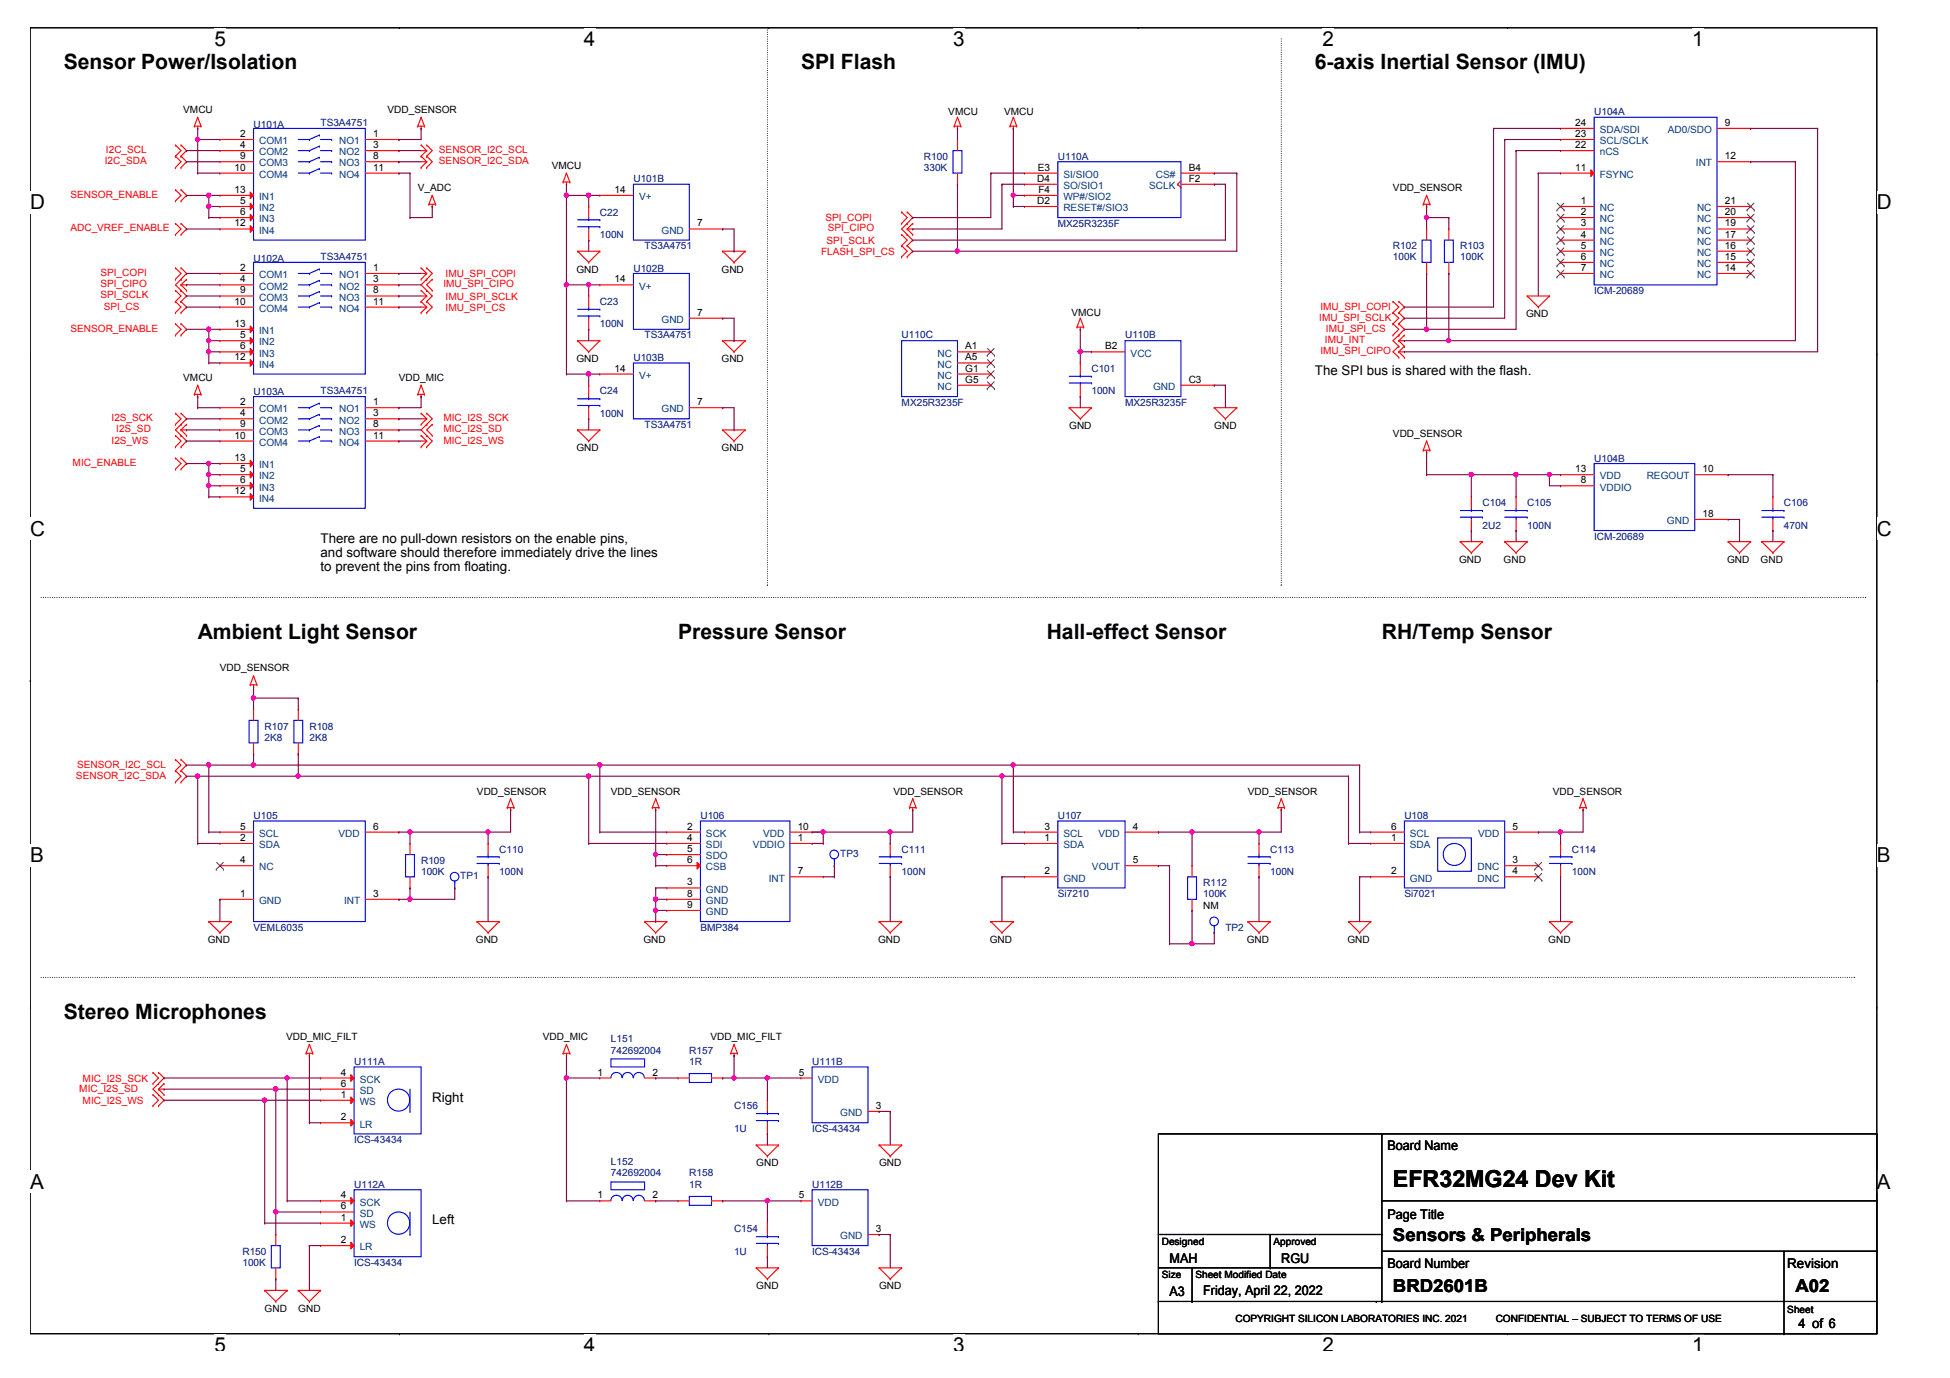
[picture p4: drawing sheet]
<svg xmlns="http://www.w3.org/2000/svg" width="297mm" height="210mm" viewBox="0 0 297 210" stroke-linecap="round" stroke-linejoin="round" font-family="sans-serif">
<defs><g id="words">
<text font-size="3.6" x="212.2" y="180.8">EFR32MG24 Dev Kit</text>
<g font-size="3.2">
<text x="9.7" y="10.6">Sensor Power/Isolation</text>
<text x="122" y="10.6">SPI Flash</text>
<text x="200.3" y="10.6">6-axis Inertial Sensor (IMU)</text>
<text x="30.1" y="97.4">Ambient Light Sensor</text>
<text x="103.3" y="97.4">Pressure Sensor</text>
<text x="159.4" y="97.4">Hall-effect Sensor</text>
<text x="210.5" y="97.4">RH/Temp Sensor</text>
<text x="9.7" y="155.2">Stereo Microphones</text>
</g>
<g font-size="3.1">
<text x="32.7" y="7">5</text>
<text x="89" y="7">4</text>
<text x="145.2" y="7">3</text>
<text x="201.5" y="7">2</text>
<text x="257.7" y="7">1</text>
<text x="4.6" y="31.9">D</text>
<text x="285.9" y="31.9">D</text>
<text x="4.6" y="81.6">C</text>
<text x="285.9" y="81.6">C</text>
<text x="4.6" y="131.3">B</text>
<text x="285.9" y="131.3">B</text>
<text x="4.6" y="181.1">A</text>
<text x="285.9" y="181.1">A</text>
<text x="32.7" y="206">5</text>
<text x="89" y="206">4</text>
<text x="145.2" y="206">3</text>
<text x="201.5" y="206">2</text>
<text x="257.7" y="206">1</text>
</g>
<g font-size="2.7">
<text x="212.2" y="189">Sensors &amp; Peripherals</text>
<text x="212.2" y="196.8">BRD2601B</text>
<text x="273.5" y="196.8">A02</text>
</g>
<g font-size="2">
<text x="200.3" y="57.2">The SPI bus is shared with the flash.</text>
<text x="48.8" y="82.7">There are no pull-down resistors on the enable pins,</text>
<text x="48.8" y="84.8">and software should therefore immediately drive the lines</text>
<text x="48.8" y="87">to prevent the pins from floating.</text>
<text x="65.8" y="167.8">Right</text>
<text x="211.3" y="175.1">Board Name</text>
<text x="211.3" y="185.7">Page Title</text>
<text x="65.8" y="186.5">Left</text>
<text x="178.2" y="197.4">A3</text>
<text x="178.2" y="192.3">MAH</text>
<text x="183.3" y="197.2">Friday, April 22, 2022</text>
<text x="195.2" y="192.3">RGU</text>
<text x="211.3" y="193.2">Board Number</text>
<text x="272.3" y="193.2">Revision</text>
<text x="274" y="202.4">4 of 6</text>
</g>
<g font-size="1.5">
<text x="27.9" y="17.2">VMCU</text>
<text x="59" y="17.2">VDD_SENSOR</text>
<text x="144.5" y="17.5">VMCU</text>
<text x="153" y="17.5">VMCU</text>
<text x="36.6" y="20.9">2</text>
<text x="36.6" y="22.6">4</text>
<text x="56.8" y="22.6">3</text>
<text x="56.8" y="20.9">1</text>
<text x="240" y="19.2">24</text>
<text x="240" y="20.9">23</text>
<text x="240" y="22.6">22</text>
<text x="262.7" y="19.2">9</text>
<text x="35.7" y="26">10</text>
<text x="35.7" y="29.4">13</text>
<text x="36.6" y="24.3">9</text>
<text x="56.8" y="24.3">8</text>
<text x="56.8" y="26">11</text>
<text x="63.6" y="29.1">V_ADC</text>
<text x="84" y="25.7">VMCU</text>
<text x="93.6" y="29.4">14</text>
<text x="158" y="27.7">D4</text>
<text x="158.1" y="26">E3</text>
<text x="158.2" y="29.4">F4</text>
<text x="181.1" y="26">B4</text>
<text x="181.1" y="27.7">F2</text>
<text x="212.2" y="29.1">VDD_SENSOR</text>
<text x="240" y="26">11</text>
<text x="262.7" y="24.3">12</text>
<text x="35.7" y="34.5">12</text>
<text x="36.6" y="31.1">5</text>
<text x="36.6" y="32.8">6</text>
<text x="106.2" y="34.5">7</text>
<text x="158" y="31.1">D2</text>
<text x="240.8" y="31.1">1</text>
<text x="240.8" y="32.8">2</text>
<text x="240.8" y="34.5">3</text>
<text x="262.7" y="34.5">19</text>
<text x="262.7" y="32.8">20</text>
<text x="262.7" y="31.1">21</text>
<text x="36.6" y="41.3">2</text>
<text x="56.8" y="41.3">1</text>
<text x="87.8" y="41.5">GND</text>
<text x="109.9" y="41.5">GND</text>
<text x="240.8" y="36.2">4</text>
<text x="240.8" y="37.9">5</text>
<text x="240.8" y="39.6">6</text>
<text x="240.8" y="41.3">7</text>
<text x="262.7" y="41.3">14</text>
<text x="262.7" y="39.6">15</text>
<text x="262.7" y="37.9">16</text>
<text x="262.7" y="36.2">17</text>
<text x="35.7" y="46.4">10</text>
<text x="36.6" y="43">4</text>
<text x="36.6" y="44.7">9</text>
<text x="56.8" y="43">3</text>
<text x="56.8" y="44.7">8</text>
<text x="56.8" y="46.4">11</text>
<text x="93.6" y="43">14</text>
<text x="35.7" y="49.8">13</text>
<text x="36.6" y="51.5">5</text>
<text x="36.6" y="53.2">6</text>
<text x="106.2" y="48.1">7</text>
<text x="147" y="53.2">A1</text>
<text x="163.2" y="48.2">VMCU</text>
<text x="168.3" y="53.2">B2</text>
<text x="232.5" y="48.3">GND</text>
<text x="27.9" y="58">VMCU</text>
<text x="35.7" y="54.9">12</text>
<text x="60.8" y="58">VDD_MIC</text>
<text x="87.8" y="55.2">GND</text>
<text x="93.6" y="56.6">14</text>
<text x="109.9" y="55.2">GND</text>
<text x="147" y="54.9">A5</text>
<text x="147" y="56.6">G1</text>
<text x="147" y="58.3">G5</text>
<text x="181.1" y="58.3">C3</text>
<text x="36.6" y="61.7">2</text>
<text x="36.6" y="63.4">4</text>
<text x="36.6" y="65.1">9</text>
<text x="56.8" y="63.4">3</text>
<text x="56.8" y="65.1">8</text>
<text x="56.8" y="61.7">1</text>
<text x="106.2" y="61.7">7</text>
<text x="162.9" y="65.4">GND</text>
<text x="185" y="65.4">GND</text>
<text x="35.7" y="66.8">10</text>
<text x="35.7" y="70.2">13</text>
<text x="36.6" y="71.9">5</text>
<text x="56.8" y="66.8">11</text>
<text x="87.8" y="68.7">GND</text>
<text x="109.9" y="68.7">GND</text>
<text x="212.2" y="66.5">VDD_SENSOR</text>
<text x="240" y="71.9">13</text>
<text x="259.3" y="71.9">10</text>
<text x="35.7" y="75.3">12</text>
<text x="36.6" y="73.6">6</text>
<text x="240.8" y="73.6">8</text>
<text x="259.3" y="78.7">18</text>
<text x="222.3" y="85.8">GND</text>
<text x="229" y="85.8">GND</text>
<text x="263.1" y="85.8">GND</text>
<text x="268.2" y="85.8">GND</text>
<text x="33.5" y="102.3">VDD_SENSOR</text>
<text x="72.7" y="121">VDD_SENSOR</text>
<text x="93.1" y="121">VDD_SENSOR</text>
<text x="136.1" y="121">VDD_SENSOR</text>
<text x="190.1" y="121">VDD_SENSOR</text>
<text x="236.5" y="121">VDD_SENSOR</text>
<text x="36.6" y="126.4">5</text>
<text x="36.6" y="128.1">2</text>
<text x="36.6" y="131.5">4</text>
<text x="56.8" y="126.4">6</text>
<text x="104.7" y="126.4">2</text>
<text x="104.7" y="128.1">4</text>
<text x="104.7" y="129.8">5</text>
<text x="104.7" y="131.5">6</text>
<text x="121.5" y="126.4">10</text>
<text x="121.5" y="128.1">1</text>
<text x="159.1" y="126.4">3</text>
<text x="159.1" y="128.1">1</text>
<text x="172.6" y="126.4">4</text>
<text x="172.6" y="131.5">5</text>
<text x="211.9" y="126.4">6</text>
<text x="211.9" y="128.1">1</text>
<text x="230.4" y="126.4">5</text>
<text x="230.4" y="131.5">3</text>
<text x="36.6" y="136.6">1</text>
<text x="56.8" y="136.6">3</text>
<text x="104.7" y="134.9">3</text>
<text x="104.7" y="136.6">8</text>
<text x="121.5" y="133.2">7</text>
<text x="159.1" y="133.2">2</text>
<text x="211.9" y="133.2">2</text>
<text x="230.4" y="133.2">4</text>
<text x="31.6" y="143.6">GND</text>
<text x="72.5" y="143.6">GND</text>
<text x="98" y="143.6">GND</text>
<text x="104.7" y="138.3">9</text>
<text x="133.7" y="143.6">GND</text>
<text x="150.8" y="143.6">GND</text>
<text x="183.3" y="138.4">NM</text>
<text x="189.9" y="143.6">GND</text>
<text x="205.2" y="143.6">GND</text>
<text x="235.9" y="143.6">GND</text>
<text x="43.6" y="158.5">VDD_MIC_FILT</text>
<text x="82.7" y="158.5">VDD_MIC</text>
<text x="108.2" y="158.5">VDD_MIC_FILT</text>
<text x="51.9" y="163.8">4</text>
<text x="51.9" y="165.5">6</text>
<text x="51.9" y="167.2">1</text>
<text x="91" y="163.8">1</text>
<text x="99.4" y="163.8">2</text>
<text x="121.7" y="163.8">5</text>
<text x="51.9" y="170.6">2</text>
<text x="133.4" y="168.9">3</text>
<text x="115.2" y="177.7">GND</text>
<text x="133.9" y="177.7">GND</text>
<text x="51.9" y="182.5">4</text>
<text x="51.9" y="184.2">6</text>
<text x="51.9" y="185.9">1</text>
<text x="91" y="182.5">1</text>
<text x="99.4" y="182.5">2</text>
<text x="121.7" y="182.5">5</text>
<text x="51.9" y="189.4">2</text>
<text x="133.4" y="187.7">3</text>
<text x="177" y="189.6">Designed</text>
<text x="194" y="189.6">Approved</text>
<text x="115.2" y="196.4">GND</text>
<text x="133.9" y="196.4">GND</text>
<text x="177" y="194.7">Size</text>
<text x="182.1" y="194.7">Sheet Modified Date</text>
<text x="40.3" y="199.8">GND</text>
<text x="45.4" y="199.8">GND</text>
<text x="188.2" y="201.3">COPYRIGHT SILICON LABORATORIES INC. 2021</text>
<text x="227.8" y="201.3">CONFIDENTIAL – SUBJECT TO TERMS OF USE</text>
<text x="272.3" y="200">Sheet</text>
</g>
<g font-size="1.5" fill="#000080">
<text x="242.8" y="17.5">U104A</text>
<text x="38.6" y="19.4">U101A</text>
<text x="48.8" y="19.3">TS3A4751</text>
<text x="96.5" y="27.8">U101B</text>
<text x="140.7" y="24.3">R100</text>
<text x="140.7" y="26">330K</text>
<text x="161.1" y="24.3">U110A</text>
<text x="91.4" y="32.9">C22</text>
<text x="161.1" y="34.5">MX25R3235F</text>
<text x="38.6" y="39.8">U102A</text>
<text x="48.8" y="39.7">TS3A4751</text>
<text x="91.4" y="36.3">100N</text>
<text x="96.5" y="41.4">U102B</text>
<text x="98.2" y="38">TS3A4751</text>
<text x="212.2" y="38">R102</text>
<text x="212.2" y="39.7">100K</text>
<text x="222.4" y="38">R103</text>
<text x="222.4" y="39.7">100K</text>
<text x="91.4" y="46.5">C23</text>
<text x="242.8" y="44.8">ICM-20689</text>
<text x="91.4" y="49.9">100N</text>
<text x="98.2" y="51.6">TS3A4751</text>
<text x="137.3" y="51.6">U110C</text>
<text x="171.4" y="51.6">U110B</text>
<text x="96.5" y="55">U103B</text>
<text x="166.3" y="56.7">C101</text>
<text x="38.6" y="60.2">U103A</text>
<text x="48.8" y="60.1">TS3A4751</text>
<text x="91.4" y="60.1">C24</text>
<text x="91.4" y="63.5">100N</text>
<text x="98.2" y="65.2">TS3A4751</text>
<text x="137.3" y="61.8">MX25R3235F</text>
<text x="166.3" y="60.1">100N</text>
<text x="171.4" y="61.8">MX25R3235F</text>
<text x="242.8" y="70.3">U104B</text>
<text x="225.8" y="77.1">C104</text>
<text x="232.6" y="77.1">C105</text>
<text x="271.8" y="77.1">C106</text>
<text x="225.8" y="80.5">2U2</text>
<text x="232.6" y="80.5">100N</text>
<text x="242.8" y="82.2">ICM-20689</text>
<text x="271.8" y="80.5">470N</text>
<text x="40.3" y="111.1">R107</text>
<text x="40.3" y="112.9">2K8</text>
<text x="47.1" y="111.1">R108</text>
<text x="47.1" y="112.9">2K8</text>
<text x="38.6" y="124.8">U105</text>
<text x="106.7" y="124.8">U106</text>
<text x="161.1" y="124.8">U107</text>
<text x="213.9" y="124.8">U108</text>
<text x="64.1" y="131.6">R109</text>
<text x="76" y="129.9">C110</text>
<text x="128" y="130.6">TP3</text>
<text x="137.3" y="129.9">C111</text>
<text x="193.5" y="129.9">C113</text>
<text x="239.5" y="129.9">C114</text>
<text x="64.1" y="133.3">100K</text>
<text x="70.1" y="133.9">TP1</text>
<text x="76" y="133.3">100N</text>
<text x="137.3" y="133.3">100N</text>
<text x="161.1" y="136.7">Si7210</text>
<text x="183.3" y="135">R112</text>
<text x="183.3" y="136.7">100K</text>
<text x="193.5" y="133.3">100N</text>
<text x="213.9" y="136.7">Si7021</text>
<text x="239.5" y="133.3">100N</text>
<text x="38.6" y="141.8">VEML6035</text>
<text x="106.7" y="141.8">BMP384</text>
<text x="186.7" y="141.8">TP2</text>
<text x="93.1" y="158.8">L151</text>
<text x="93.1" y="160.5">742692004</text>
<text x="105" y="160.5">R157</text>
<text x="53.9" y="162.2">U111A</text>
<text x="105" y="162.2">1R</text>
<text x="123.7" y="162.2">U111B</text>
<text x="111.8" y="169">C156</text>
<text x="111.8" y="172.4">1U</text>
<text x="123.7" y="172.4">ICS-43434</text>
<text x="53.9" y="174.1">ICS-43434</text>
<text x="93.1" y="177.5">L152</text>
<text x="93.1" y="179.2">742692004</text>
<text x="105" y="179.2">R158</text>
<text x="53.9" y="180.9">U112A</text>
<text x="105" y="180.9">1R</text>
<text x="123.7" y="180.9">U112B</text>
<text x="36.9" y="191.1">R150</text>
<text x="111.8" y="187.7">C154</text>
<text x="111.8" y="191.1">1U</text>
<text x="123.7" y="191.1">ICS-43434</text>
<text x="36.9" y="192.8">100K</text>
<text x="53.9" y="192.8">ICS-43434</text>
</g>
<g font-size="1.5" fill="#f00">
<text x="16.1" y="23.3">I2C_SCL</text>
<text x="66.9" y="23.3">SENSOR_I2C_SCL</text>
<text x="16" y="25">I2C_SDA</text>
<text x="66.9" y="25">SENSOR_I2C_SDA</text>
<text x="10.7" y="30.1">SENSOR_ENABLE</text>
<text x="10.7" y="35.2">ADC_VREF_ENABLE</text>
<text x="125.7" y="33.7">SPI_COPI</text>
<text x="126.1" y="35.2">SPI_CIPO</text>
<text x="125.1" y="38.8">FLASH_SPI_CS</text>
<text x="125.9" y="37.1">SPI_SCLK</text>
<text x="15.3" y="42">SPI_COPI</text>
<text x="15.3" y="45.5">SPI_SCLK</text>
<text x="15.3" y="43.7">SPI_CIPO</text>
<text x="15.8" y="47.2">SPI_CS</text>
<text x="67.5" y="43.7">IMU_SPI_CIPO</text>
<text x="67.9" y="42.2">IMU_SPI_COPI</text>
<text x="67.9" y="45.6">IMU_SPI_SCLK</text>
<text x="67.9" y="47.3">IMU_SPI_CS</text>
<text x="201.1" y="47.2">IMU_SPI_COPI</text>
<text x="10.7" y="50.5">SENSOR_ENABLE</text>
<text x="201" y="48.9">IMU_SPI_SCLK</text>
<text x="201.1" y="54">IMU_SPI_CIPO</text>
<text x="201.8" y="52.2">IMU_INT</text>
<text x="202" y="50.5">IMU_SPI_CS</text>
<text x="17" y="64.2">I2S_SCK</text>
<text x="17.7" y="65.9">I2S_SD</text>
<text x="67.5" y="64.2">MIC_I2S_SCK</text>
<text x="67.5" y="65.9">MIC_I2S_SD</text>
<text x="11.1" y="71">MIC_ENABLE</text>
<text x="17" y="67.6">I2S_WS</text>
<text x="67.5" y="67.6">MIC_I2S_WS</text>
<text x="11.6" y="118.6">SENSOR_I2C_SDA</text>
<text x="11.7" y="116.9">SENSOR_I2C_SCL</text>
<text x="12.1" y="166.3">MIC_I2S_SD</text>
<text x="12.6" y="164.8">MIC_I2S_SCK</text>
<text x="12.6" y="168.1">MIC_I2S_WS</text>
</g>
<g font-size="1.5" fill="#004080">
<text x="39.5" y="22">COM1</text>
<text x="39.5" y="23.7">COM2</text>
<text x="51.7" y="23.7">NO2</text>
<text x="51.7" y="22">NO1</text>
<text x="243.7" y="20.3">SDA/SDI</text>
<text x="243.7" y="22">SCL/SCLK</text>
<text x="243.7" y="23.7">nCS</text>
<text x="254.1" y="20.3">AD0/SDO</text>
<text x="39.5" y="25.4">COM3</text>
<text x="39.5" y="27.1">COM4</text>
<text x="51.7" y="25.4">NO3</text>
<text x="51.7" y="27.1">NO4</text>
<text x="162" y="27.1">SI/SIO0</text>
<text x="162" y="28.8">SO/SIO1</text>
<text x="175.1" y="28.8">SCLK</text>
<text x="176.1" y="27.1">CS#</text>
<text x="243.7" y="27.1">FSYNC</text>
<text x="258.3" y="25.4">INT</text>
<text x="39.5" y="30.5">IN1</text>
<text x="39.5" y="32.2">IN2</text>
<text x="39.5" y="33.9">IN3</text>
<text x="39.5" y="35.6">IN4</text>
<text x="97.3" y="30.5">V+</text>
<text x="100.8" y="35.6">GND</text>
<text x="162" y="30.5">WP#/SIO2</text>
<text x="162" y="32.2">RESET#/SIO3</text>
<text x="243.7" y="32.2">NC</text>
<text x="243.7" y="33.9">NC</text>
<text x="243.7" y="35.6">NC</text>
<text x="258.5" y="35.6">NC</text>
<text x="258.5" y="33.9">NC</text>
<text x="258.5" y="32.2">NC</text>
<text x="243.7" y="37.3">NC</text>
<text x="243.7" y="39">NC</text>
<text x="243.7" y="40.7">NC</text>
<text x="258.5" y="40.7">NC</text>
<text x="258.5" y="39">NC</text>
<text x="258.5" y="37.3">NC</text>
<text x="39.5" y="42.4">COM1</text>
<text x="39.5" y="44.1">COM2</text>
<text x="39.5" y="45.8">COM3</text>
<text x="39.5" y="47.5">COM4</text>
<text x="51.7" y="44.1">NO2</text>
<text x="51.7" y="45.8">NO3</text>
<text x="51.7" y="47.5">NO4</text>
<text x="51.7" y="42.4">NO1</text>
<text x="97.3" y="44.1">V+</text>
<text x="243.7" y="42.4">NC</text>
<text x="258.5" y="42.4">NC</text>
<text x="39.5" y="50.9">IN1</text>
<text x="39.5" y="52.6">IN2</text>
<text x="100.8" y="49.2">GND</text>
<text x="39.5" y="54.3">IN3</text>
<text x="39.5" y="56">IN4</text>
<text x="97.3" y="57.7">V+</text>
<text x="142.8" y="54.3">NC</text>
<text x="142.8" y="56">NC</text>
<text x="142.8" y="57.7">NC</text>
<text x="142.8" y="59.4">NC</text>
<text x="172.2" y="54.3">VCC</text>
<text x="175.7" y="59.4">GND</text>
<text x="39.5" y="62.8">COM1</text>
<text x="39.5" y="64.5">COM2</text>
<text x="51.7" y="64.5">NO2</text>
<text x="51.7" y="62.8">NO1</text>
<text x="100.8" y="62.8">GND</text>
<text x="39.5" y="66.2">COM3</text>
<text x="39.5" y="67.9">COM4</text>
<text x="39.5" y="71.3">IN1</text>
<text x="51.7" y="66.2">NO3</text>
<text x="51.7" y="67.9">NO4</text>
<text x="39.5" y="73">IN2</text>
<text x="39.5" y="74.7">IN3</text>
<text x="39.5" y="76.4">IN4</text>
<text x="243.7" y="73">VDD</text>
<text x="243.7" y="74.7">VDDIO</text>
<text x="250.8" y="73">REGOUT</text>
<text x="253.9" y="79.8">GND</text>
<text x="39.5" y="127.5">SCL</text>
<text x="39.5" y="129.2">SDA</text>
<text x="51.6" y="127.5">VDD</text>
<text x="107.5" y="127.5">SCK</text>
<text x="107.5" y="129.2">SDI</text>
<text x="107.5" y="130.9">SDO</text>
<text x="114.7" y="129.2">VDDIO</text>
<text x="116.3" y="127.5">VDD</text>
<text x="162" y="127.5">SCL</text>
<text x="162" y="129.2">SDA</text>
<text x="167.3" y="127.5">VDD</text>
<text x="214.8" y="127.5">SCL</text>
<text x="214.8" y="129.2">SDA</text>
<text x="225.1" y="127.5">VDD</text>
<text x="39.5" y="137.7">GND</text>
<text x="39.5" y="132.6">NC</text>
<text x="52.4" y="137.7">INT</text>
<text x="107.5" y="136">GND</text>
<text x="107.5" y="137.7">GND</text>
<text x="107.5" y="132.6">CSB</text>
<text x="117.1" y="134.3">INT</text>
<text x="162" y="134.3">GND</text>
<text x="166.3" y="132.6">VOUT</text>
<text x="214.8" y="134.3">GND</text>
<text x="225.1" y="132.6">DNC</text>
<text x="225.1" y="134.3">DNC</text>
<text x="107.5" y="139.4">GND</text>
<text x="54.8" y="164.9">SCK</text>
<text x="54.8" y="166.6">SD</text>
<text x="124.6" y="164.9">VDD</text>
<text x="54.8" y="168.3">WS</text>
<text x="54.8" y="171.7">LR</text>
<text x="128" y="170">GND</text>
<text x="54.8" y="183.6">SCK</text>
<text x="54.8" y="185.3">SD</text>
<text x="124.6" y="183.6">VDD</text>
<text x="54.8" y="187">WS</text>
<text x="54.8" y="190.5">LR</text>
<text x="128" y="188.8">GND</text>
</g>
</g></defs>
<path d="M4.6 4.2h281.3v199h-281.3z" fill="none" stroke="#000" stroke-width=".17"/>
<g fill="#fff">
<path d="M32.7 4.2h1.7v3.5h-1.7z"/>
<path d="M32.7 203.2h1.7v2.5h-1.7z"/>
</g>
<path d="M60.8 4.2h.1M60.8 203.2h.1" fill="none" stroke="#000" stroke-width=".17"/>
<g fill="#fff">
<path d="M89 4.2h1.7v3.5h-1.7z"/>
<path d="M89 203.2h1.7v2.5h-1.7z"/>
</g>
<path d="M117.1 4.2h.1M117.1 203.2h.1" fill="none" stroke="#000" stroke-width=".17"/>
<g fill="#fff">
<path d="M145.2 4.2h1.8v3.5h-1.8z"/>
<path d="M145.2 203.2h1.8v2.5h-1.8z"/>
</g>
<path d="M173.4 4.2h.1M173.4 203.2h.1" fill="none" stroke="#000" stroke-width=".17"/>
<g fill="#fff">
<path d="M201.5 4.2h1.7v3.5h-1.7z"/>
<path d="M201.5 203.2h1.7v2.5h-1.7z"/>
</g>
<path d="M229.6 4.2h.1M229.6 203.2h.1" fill="none" stroke="#000" stroke-width=".17"/>
<g fill="#fff">
<path d="M257.7 4.2h1.8v3.5h-1.8z"/>
<path d="M257.7 203.2h1.8v2.5h-1.8z"/>
<path d="M4.6 29.1h2.2v3.5h-2.2z"/>
<path d="M285.9 29.1h2.2v3.5h-2.2z"/>
<path d="M4.6 78.8h2.2v3.5h-2.2z"/>
<path d="M285.9 78.8h2.2v3.5h-2.2z"/>
</g>
<path d="M4.6 53.9h.1M285.9 53.9h.1" fill="none" stroke="#000" stroke-width=".17"/>
<g fill="#fff">
<path d="M4.6 128.5h2.1v3.5h-2.1z"/>
<path d="M285.9 128.5h2.1v3.5h-2.1z"/>
</g>
<path d="M4.6 103.7h.1M285.9 103.7h.1" fill="none" stroke="#000" stroke-width=".17"/>
<path d="M4.6 103.7h.1M285.9 103.7h.1" fill="none" stroke="#000" stroke-width=".15"/>
<g fill="#fff">
<path d="M4.6 178.3h2.1v3.4h-2.1z"/>
<path d="M285.9 178.3h2.1v3.4h-2.1z"/>
</g>
<g fill="none" stroke="#000" stroke-width=".17">
<path d="M4.6 153.4h.1M285.9 153.4h.1M176.5 172.7h109.4v30.5h-109.4zM210.5 172.7v25.5M176.5 198.2h.1M176.5 198.2h109.4M176.5 193.1h34M176.5 188h34M181.6 198.2h.1M181.6 193.1v5.1M193.5 193.1h.1M193.5 188v5.1"/>
<path d="M209.6 198.2h.1M210.5 198.2h.1M210.5 193.1h.1M210.5 188h.1M210.5 182.9h75.4M210.5 190.6h75.4M271.8 190.6v12.6M285.9 182.9h.1M285.9 190.6h.1M271.8 203.2h.1"/>
</g>
<path d="M116.9 4.2v85M195.2 5.9v83.3M6.3 91h277.9M116.9 89.2h.1M195.2 89.2h.1M284.2 91h.1M6.3 148.9h276.2M282.5 148.9h.1" fill="none" stroke="#000" stroke-width=".17" stroke-dasharray="0 .3"/>
<g fill="none" stroke="#f00" stroke-width=".17">
<path d="M29.6 19.2h.1M29.6 19.2h1M30.1 19.6h.1M30.1 17.9h.1M30.1 19.2v.4M30.1 17.9l-.5 1.3M30.1 17.9l.5 1.3M30.6 19.2h.1M63.6 19.2h.1M63.6 19.2h1.1M64.1 19.6h.1M64.1 17.9h.1"/>
<path d="M64.1 19.2v.4M64.1 17.9l-.5 1.3M64.1 17.9l.6 1.3M64.7 19.2h.1M145.3 19.2h.1M145.3 19.2h1.1M145.9 19.6h.1M145.9 17.9h.1M145.9 19.2v.4M145.9 17.9l-.6 1.3M145.9 17.9l.5 1.3M146.4 19.2h.1"/>
<path d="M153.9 19.2h.1M153.9 19.2h1M154.4 19.6h.1M154.4 17.9h.1M154.4 19.2v.4M154.4 17.9l-.5 1.3M154.4 17.9l.5 1.3M154.9 19.2h.1M26.7 28.9h.1M26.7 30.6h.1M26.7 22.1h.1M26.7 23.8h.1"/>
<path d="M26.7 25.5h.1M26.7 34h.1M26.7 35.7h.1M26.7 28.9l.9 .9-.9 .8M26.7 22.1l.9 .8-.9 .9M26.7 23.8l.9 .8-.9 .9M26.7 34l.9 .9-.9 .8M27.6 28.9h.1M27.6 30.6h.1M27.6 22.1h.1M27.6 23.8h.1M27.6 25.5h.1"/>
<path d="M27.6 34h.1M27.6 35.7h.1M27.6 28.9l.8 .9-.8 .8M27.6 22.1l.8 .8-.8 .9M27.6 23.8l.8 .8-.8 .9M27.6 34l.8 .9-.8 .8M64.1 22.1h.1M64.1 23.8h.1M64.1 25.5h.1M64.1 22.1l.9 .8M64.1 22.9h.9M64.1 23.8l.9 .8"/>
<path d="M64.1 24.6h.9M65 22.1h.1M65 23.8h.1M65 22.9h.1M65 25.5h.1M65 24.6h.1M65 22.1l.8 .8-.8 .9M65 22.9l-.9 .9M65 23.8l.8 .8-.8 .9M65 24.6l-.9 .9M65.3 31.1h.1M65.3 31.1h1.1"/>
<path d="M65.8 31.5h.1M65.8 29.8h.1M65.8 31.1v.4M65.8 29.8l-.5 1.3M65.8 29.8l.6 1.3M66.4 31.1h.1M85.8 27.7h.1M85.8 27.7h1M86.3 28.1h.1M86.3 26.4h.1M86.3 27.7v.4M86.3 26.4l-.5 1.3"/>
<path d="M86.3 26.4l.5 1.3M86.8 27.7h.1M88 38.3h.1M88 38.3h3.4M88 38.3l1.7 1.7M89.7 40h.1M91.4 38.3h.1M91.4 38.3l-1.7 1.7M110.1 38.3h.1M110.1 38.3h3.4M110.1 38.3l1.7 1.7M111.8 40h.1"/>
<path d="M113.5 38.3h.1M113.5 38.3l-1.7 1.7M137.3 35.7h.1M137.3 37.4h.1M137.3 32.3h.1M137.3 34h.1M137.3 39.1h.1M137.3 35.7l.9 .9-.9 .8M137.3 32.3l.9 .8-.9 .9M137.3 37.4l.9 .9-.9 .8M138.2 35.7h.1M138.2 37.4h.1"/>
<path d="M138.2 32.3h.1M138.2 34h.1M138.2 39.1h.1M138.2 34.9h.1M138.2 34l-.9 .9 1.7 1.7-.8 .8M138.2 32.3l.8 .8-.8 .9M138.2 37.4l.8 .9-.8 .8M138.2 34.9l.8 .8M138.2 34.9h.8M139 35.7h.1M139 34h.1M139 34l-.8 .9"/>
<path d="M156.1 26.4h.1M156.1 28.1h.1M156.1 29.8h.1M156.1 31.5h.1M156.1 26.4h5M156.1 28.1h5M156.1 29.8h5M156.1 31.5h5M179.4 28.1h.1M179.4 28.1l.5 .5M179.9 28.6h.1M179.9 26.4h5.1"/>
<path d="M179.9 28.1h5.1M179.9 27.6l-.5 .5M185 26.4h.1M185 28.1h.1M216.8 31.1h.1M216.8 31.1h1M217.3 31.5h.1M217.3 29.8h.1M217.3 31.1v.4M217.3 29.8l-.5 1.3M217.3 29.8l.5 1.3M217.8 31.1h.1"/>
<path d="M220.7 34.9h.1M220.7 34.9v1.7M220.7 40v1.7M26.7 40.8h.1M26.7 42.5h.1M26.7 44.2h.1M26.7 45.9h.1M26.7 47.6h.1M26.7 49.3h.1M26.7 51.1h.1M26.7 40.8l.9 .9-.9 .8M26.7 44.2l.9 .9-.9 .8"/>
<path d="M26.7 45.9l.9 .9-.9 .8M26.7 49.3l.9 .9-.9 .9M27.6 40.8h.1M27.6 42.5h.1M27.6 44.2h.1M27.6 45.9h.1M27.6 47.6h.1M27.6 43.4h.1M27.6 49.3h.1M27.6 51.1h.1M27.6 40.8l.8 .9-.8 .8M27.6 42.5l-.9 .9 1.7 1.7-.8 .8"/>
<path d="M27.6 45.9l.8 .9-.8 .8M27.6 43.4l.8 .8M27.6 43.4h.8M27.6 49.3l.8 .9-.8 .9M28.4 44.2h.1M28.4 42.5h.1M28.4 42.5l-.8 .9M30.1 58.7h.1M30.1 58.7l-.5 1.4M30.1 58.7l.5 1.4M33.5 41.7h.1M33.5 43.4h.1"/>
<path d="M33.5 45.1h.1M33.5 46.8h.1M33.5 45.1h5.1M33.5 41.7h5.1M33.5 46.8h5.1M33.5 43.4h5.1M55.6 45.1h5.2M55.6 41.7h5.2M55.6 46.8h5.2M55.6 43.4h5.2M60.8 43.4h.1M60.8 45.1h.1"/>
<path d="M60.8 46.8h.1M60.8 41.7h.1M64.1 58.7h.1M64.1 40.8h.1M64.1 42.5h.1M64.1 44.2h.1M64.1 45.9h.1M64.1 47.6h.1M64.1 58.7l-.5 1.4M64.1 58.7l.6 1.4M64.1 45.1h.9M64.1 40.8l.9 .9"/>
<path d="M64.1 41.7h.9M64.1 44.2l.9 .9M64.1 45.9l.9 .9M64.1 46.8h.9M65 40.8h.1M65 42.5h.1M65 41.7h.1M65 44.2h.1M65 45.9h.1M65 45.1h.1M65 47.6h.1M65 46.8h.1"/>
<path d="M65 40.8l.8 .9-.8 .8M65 41.7l-.9 .8M65 42.5l-.9 .9 1.7 1.7-.8 .8M65 45.1l-.9 .8M65 45.9l.8 .9-.8 .8M65 46.8l-.9 .8M65.8 44.2h.1M65.8 42.5h.1M65.8 42.5l-.8 .9 .8 .8M88 51.9h.1M88 51.9h3.4M88 51.9l1.7 1.7"/>
<path d="M89.7 53.6h.1M91.4 51.9h.1M91.4 51.9l-1.7 1.7M110.1 51.9h.1M110.1 51.9h3.4M110.1 51.9l1.7 1.7M111.8 53.6h.1M113.5 51.9h.1M113.5 51.9l-1.7 1.7M145.9 53.6h5M145.9 55.3h5M145.9 57h5"/>
<path d="M145.9 58.7h5M150.9 53.6h.1M150.9 55.3h.1M150.9 57h.1M150.9 58.7h.1M164.1 49.8h.1M164.1 49.8h1M164.6 50.2h.1M164.6 48.5h.1M164.6 49.8v.4M164.6 48.5l.5 1.3M164.6 48.5l-.5 1.3"/>
<path d="M165.1 49.8h.1M212.2 45.9h.1M212.2 47.6h.1M212.2 49.3h.1M212.2 51.1h.1M212.2 45.9l.9 .9-.9 .8M212.2 47.6l.9 .9-.9 .8M212.2 49.3l.9 .9-.9 .9M213.1 45.9h.1M213.1 47.6h.1M213.1 49.3h.1M213.1 51.1h.1"/>
<path d="M213.1 54.4h.1M213.1 52.7h.1M213.1 53.6h.1M213.1 51.9h.1M213.1 51.9h.8M213.1 45.9l.8 .9-.8 .8M213.1 47.6l.8 .9-.8 .8M213.1 49.3l.8 .9-.8 .9M213.1 52.7l-.9 .9 .9 .8M213.1 53.6l.8 .8M213.1 53.6h.8M213.1 51.1l-.9 .8 .9 .8"/>
<path d="M213.1 51.9l.8 .8M213.9 54.4h.1M213.9 52.7h.1M213.9 51.1h.1M213.9 52.7l-.8 .9M213.9 51.1l-.8 .8M220.7 41.7h.1M232.6 45.1h.1M232.6 45.1h3.4M232.6 45.1l1.7 1.7M234.3 46.8h.1M236 45.1h.1"/>
<path d="M236 45.1l-1.7 1.7M26.7 69.8h.1M26.7 71.5h.1M26.7 62.9h.1M26.7 64.6h.1M26.7 66.3h.1M26.7 68.1h.1M26.7 69.8l.9 .8-.9 .9M26.7 62.9l.9 .9-.9 .8M26.7 66.3l.9 .9-.9 .9M27.6 69.8h.1M27.6 71.5h.1"/>
<path d="M27.6 62.9h.1M27.6 64.6h.1M27.6 66.3h.1M27.6 65.5h.1M27.6 68.1h.1M27.6 65.5h.8M27.6 69.8l.8 .8-.8 .9M27.6 62.9l.8 .9-1.7 1.7 1.7 1.7-.8 .9M27.6 65.5l.8 .8M28.4 66.3h.1M28.4 64.6h.1M28.4 64.6l-.8 .9"/>
<path d="M29.6 60.1h.1M29.6 60.1h1M30.1 60.4h.1M30.1 60.1v.3M30.6 60.1h.1M63.6 60.1h.1M63.6 60.1h1.1M64.1 60.4h.1M64.1 62.9h.1M64.1 64.6h.1M64.1 66.3h.1M64.1 68.1h.1"/>
<path d="M64.1 60.1v.3M64.1 62.9l.9 .9M64.1 63.8h.9M64.1 66.3l.9 .9M64.1 67.2h.9M64.7 60.1h.1M65 62.9h.1M65 64.6h.1M65 63.8h.1M65 66.3h.1M65 68.1h.1M65 67.2h.1"/>
<path d="M65 62.9l.8 .9-1.7 1.7 1.7 1.7-.8 .9M65 63.8l-.9 .8M65 67.2l-.9 .9M65.8 66.3h.1M65.8 64.6h.1M65.8 64.6l-.8 .9 .8 .8M88 65.5h.1M88 65.5h3.4M88 65.5l1.7 1.7M89.7 67.2h.1M91.4 65.5h.1M91.4 65.5l-1.7 1.7"/>
<path d="M110.1 65.5h.1M110.1 65.5h3.4M110.1 65.5l1.7 1.7M111.8 67.2h.1M113.5 65.5h.1M113.5 65.5l-1.7 1.7M162.9 62.1h.1M162.9 62.1h3.4M162.9 62.1l1.7 1.7M164.6 63.8h.1M166.3 62.1h.1M166.3 62.1l-1.7 1.7"/>
<path d="M185 62.1h.1M185 62.1h3.4M185 62.1l1.7 1.7M186.7 63.8h.1M188.4 62.1h.1M188.4 62.1l-1.7 1.7M216.8 68.6h.1M216.8 68.6h1M217.3 68.9h.1M217.3 67.2h.1M217.3 68.6v.3M217.3 67.2l-.5 1.4"/>
<path d="M217.3 67.2l.5 1.4M217.8 68.6h.1M230.9 75.7h.1M230.9 75.7v1.7M230.9 79.1v1.7M222.4 82.5h.1M222.4 82.5h3.4M222.4 82.5l1.7 1.7M224.1 84.2h.1M225.8 82.5h.1M225.8 82.5l-1.7 1.7M229.2 82.5h.1"/>
<path d="M229.2 82.5h3.4M229.2 82.5l1.7 1.7M230.9 84.2h.1M230.9 80.8h.1M232.6 82.5h.1M232.6 82.5l-1.7 1.7M263.2 82.5h.1M263.2 82.5h3.5M263.2 82.5l1.8 1.7M265 84.2h.1M266.7 82.5h.1M266.7 82.5l-1.7 1.7"/>
<path d="M268.4 82.5h.1M268.4 82.5h3.4M268.4 82.5l1.7 1.7M270.1 84.2h.1M271.8 82.5h.1M271.8 82.5l-1.7 1.7M26.7 115.7h.1M26.7 117.4h.1M26.7 119.1h.1M26.7 115.7l.9 .8-.9 .9M26.7 117.4l.9 .8-.9 .9M27.6 115.7h.1"/>
<path d="M27.6 117.4h.1M27.6 119.1h.1M27.6 115.7l.8 .8-.8 .9M27.6 117.4l.8 .8-.8 .9M38.1 104.3h.1M38.1 104.3h1M38.6 104.6h.1M38.6 103h.1M38.6 104.3v.3M38.6 103l-.5 1.3M38.6 103l.5 1.3M39.1 104.3h.1"/>
<path d="M77.3 123h.1M77.3 123h1M77.8 123.4h.1M77.8 121.7h.1M77.8 123v.4M77.8 121.7l-.5 1.3M77.8 121.7l.5 1.3M78.3 123h.1M99.4 123h.1M99.4 123h1M99.9 123.4h.1M99.9 121.7h.1"/>
<path d="M99.9 123v.4M99.9 121.7l-.5 1.3M99.9 121.7l.5 1.3M100.4 123h.1M138.5 123h.1M138.5 123h1M139 123.4h.1M139 121.7h.1M139 123v.4M139 121.7l-.5 1.3M139 121.7l.5 1.3M139.5 123h.1"/>
<path d="M194.7 123h.1M194.7 123h1M195.2 123.4h.1M195.2 121.7h.1M195.2 123v.4M195.2 121.7l-.5 1.3M195.2 121.7l.5 1.3M195.7 123h.1M208.8 126.7h.1M208.8 128.5h.1M208.8 133.6h.1M208.8 126.7h5.1"/>
<path d="M208.8 128.5h5.1M208.8 133.6h5.1M229.2 126.7h5.1M229.2 133.6h5.1M229.2 131.9h5.1M234.3 126.7h.1M234.3 131.9h.1M234.3 133.6h.1M240.6 123h.1M240.6 123h1.1M241.1 123.4h.1M241.1 121.7h.1"/>
<path d="M241.1 123v.4M241.1 121.7l-.5 1.3M241.1 121.7l.6 1.3M241.7 123h.1M31.8 140.4h.1M31.8 140.4h3.4M31.8 140.4l1.7 1.7M33.5 142.1h.1M35.2 140.4h.1M35.2 140.4l-1.7 1.7M47.1 159.1h.1M47.1 159.1l.5 1.3"/>
<path d="M47.1 159.1l-.5 1.3M72.7 140.4h.1M72.7 140.4h3.3M72.7 140.4l1.7 1.7M74.4 142.1h.1M76 140.4h.1M76 140.4l-1.6 1.7M86.3 159.1h.1M86.3 159.1l.5 1.3M86.3 159.1l-.5 1.3M98.2 140.4h.1M98.2 140.4h3.4"/>
<path d="M98.2 140.4l1.7 1.7M99.9 142.1h.1M101.6 140.4h.1M101.6 140.4l-1.7 1.7M111.8 159.1h.1M111.8 159.1l.5 1.3M111.8 159.1l-.5 1.3M133.9 140.4h.1M133.9 140.4h3.4M133.9 140.4l1.7 1.7M135.6 142.1h.1M137.3 140.4h.1"/>
<path d="M137.3 140.4l-1.7 1.7M150.9 140.4h.1M150.9 140.4h3.5M150.9 140.4l1.7 1.7M152.6 142.1h.1M154.4 140.4h.1M154.4 140.4l-1.8 1.7M190.1 140.4h.1M190.1 140.4h3.4M190.1 140.4l1.7 1.7M191.8 142.1h.1M193.5 140.4h.1"/>
<path d="M193.5 140.4l-1.7 1.7M205.4 140.4h.1M205.4 140.4h3.4M205.4 140.4l1.7 1.7M207.1 142.1h.1M208.8 140.4h.1M208.8 140.4l-1.7 1.7M236 140.4h.1M236 140.4h3.5M236 140.4l1.7 1.7M237.7 142.1h.1M239.5 140.4h.1"/>
<path d="M239.5 140.4l-1.8 1.7M23.3 163.4h.1M23.3 165.1h.1M23.3 166.8h.1M23.3 168.4h.1M23.3 163.4l.8 .8-.8 .9M23.3 166.8l.8 .8-.8 .8M24.1 166.8h.1M24.1 165.1h.1M24.1 165.9h.1M24.1 163.4h.1M24.1 168.4h.1"/>
<path d="M24.1 163.4l.9 .8-1.7 1.7 1.7 1.7-.9 .8M24.1 165.9l.9 .9M24.1 165.9h.9M25 166.8h.1M25 165.1h.1M25 165.1l-.9 .8M46.6 160.4h.1M46.6 160.4h1M47.1 160.8h.1M47.1 160.4v.4M47.6 160.4h.1M85.8 160.4h.1"/>
<path d="M85.8 160.4h1M86.3 160.8h.1M86.3 160.4v.4M86.8 160.4h.1M111.3 160.4h.1M111.3 160.4h1M111.8 160.8h.1M111.8 160.4v.4M112.3 160.4h.1M115.2 174.4h.1M115.2 174.4h3.4M115.2 174.4l1.7 1.7"/>
<path d="M116.9 176.1h.1M118.6 174.4h.1M118.6 174.4l-1.7 1.7M133.9 174.4h.1M133.9 174.4h3.4M133.9 174.4l1.7 1.7M135.6 176.1h.1M137.3 174.4h.1M137.3 174.4l-1.7 1.7M40.3 196.6h.1M40.3 196.6h3.4M40.3 196.6l1.7 1.6"/>
<path d="M42 198.2h.1M43.7 196.6h.1M43.7 196.6l-1.7 1.6M45.4 196.6h.1M45.4 196.6h3.4M45.4 196.6l1.7 1.6M47.1 198.2h.1M48.8 196.6h.1M48.8 196.6l-1.7 1.6M91.4 182.9h.1M91.4 182.9h1.7M98.2 182.9h1.7"/>
<path d="M99.9 182.9h.1M115.2 193.1h.1M115.2 193.1h3.4M115.2 193.1l1.7 1.7M116.9 194.8h.1M118.6 193.1h.1M118.6 193.1l-1.7 1.7M133.9 193.1h.1M133.9 193.1h3.4M133.9 193.1l1.7 1.7M135.6 194.8h.1M137.3 193.1h.1"/>
<path d="M137.3 193.1l-1.7 1.7"/>
</g>
<g fill="none" stroke="#00f" stroke-width=".17">
<path d="M38.6 40h17v17h-17zM161.1 24.6h18.8v8.5h-18.8zM220 36.6h1.4v3.4h-1.4zM45.4 41.7h1.7M45.4 43.4h1.7M45.4 45.1h1.7M45.4 46.8h1.7M47.1 41.7h.1M47.1 43.4h.1M47.1 45.1h.1M47.1 46.8h.1M48.7 41h.1"/>
<path d="M48.7 42.7h.1M48.7 44.4h.1M48.7 46.1h.1M48.7 41l-1.6 .7M48.7 42.7l-1.6 .7M48.7 44.4l-1.6 .7M48.7 46.1l-1.6 .7M48.8 41.7h1.7M48.8 43.4h1.7M48.8 45.1h1.7M48.8 46.8h1.7M50.5 41.7h.1"/>
<path d="M50.5 43.4h.1M50.5 45.1h.1M50.5 46.8h.1M137.3 51.9h8.6v8.5h-8.6zM229.2 77.8h3.4M229.2 78.8h3.4M230.9 78.8h.1M230.9 77.8h.1M230.9 77.4v.4M230.9 78.8v.3M232.6 77.8h.1M232.6 78.8h.1"/>
<path d="M213.9 125.1h15.3v10.2h-15.3zM219 127.6h5.1v5.1h-5.1zM93.1 180h5.1v1.2h-5.1zM93.1 182.9a.85 .85 0 0 1 .8-.8 .85 .85 0 0 1 .9 .8M94.8 182.9a.83 .83 0 0 1 .8-.8 .83 .83 0 0 1 .8 .8M96.5 182.9a.83 .83 0 0 1 .8-.8 .83 .83 0 0 1 .8 .8"/>
<circle cx="221.5" cy="130.1" r="1.69"/>
</g>
<g fill="none" stroke="#804000" stroke-width=".15">
<path d="M150.4 54.1h.1M150.4 55.8h.1M150.4 57.5h.1M150.4 59.2h.1M150.4 53.1l1.1 1M150.4 54.8l1.1 1M150.4 56.5l1.1 1M150.4 58.2l1.1 1M151.4 53.1l-1 1M151.4 54.8l-1 1M151.4 56.5l-1 1M151.4 58.2l-1 1"/>
<path d="M151.5 54.1h.1M151.5 55.8h.1M151.5 57.5h.1M151.5 59.2h.1M233.8 132.4h.1M233.8 134.1h.1M233.8 131.4l1.1 1M233.8 133.1l1.1 1M234.8 131.4l-1 1M234.8 133.1l-1 1M234.9 132.4h.1M234.9 134.1h.1"/>
</g>
<path d="M38.1 49.7l.5 .5-.5 .5z" fill="#f00"/>
<path d="M33.5 50.2h.1M33.5 50.2h5.1M38.1 49.7l.5 .5-.5 .5z" fill="none" stroke="#f00" stroke-width=".17"/>
<path d="M38.1 51.4l.5 .5-.5 .5z" fill="#f00"/>
<path d="M33.5 51.9h.1M33.5 51.9h5.1M38.1 51.4l.5 .5-.5 .5z" fill="none" stroke="#f00" stroke-width=".17"/>
<path d="M38.1 53.1l.5 .5-.5 .5z" fill="#f00"/>
<path d="M33.5 53.6h.1M33.5 53.6h5.1M38.1 53.1l.5 .5-.5 .5z" fill="none" stroke="#f00" stroke-width=".17"/>
<path d="M38.1 54.8l.5 .5-.5 .5z" fill="#f00"/>
<g fill="none" stroke="#f00" stroke-width=".17">
<path d="M33.5 55.3h.1M33.5 55.3h5.1M38.1 54.8l.5 .5-.5 .5zM45.4 108h.1M45.4 114.8h.1M45.4 108v1.7M45.4 113.2v1.6M101.6 135.3h.1M101.6 126.7h.1M101.6 128.5h.1M101.6 137h.1M101.6 130.2h.1"/>
<path d="M101.6 135.3h5.1M101.6 126.7h5.1M101.6 128.5h5.1M101.6 137h5.1M101.6 130.2h5.1M120.3 126.7h5.1M120.3 128.5h5.1M125.4 126.7h.1M125.4 128.5h.1"/>
</g>
<path d="M44.8 109.7h1.3v3.5h-1.3zM106.7 125.1h13.6v15.3h-13.6z" fill="none" stroke="#00f" stroke-width=".17"/>
<path d="M106.2 131.4l.5 .5-.5 .5z" fill="#f00"/>
<g fill="none" stroke="#f00" stroke-width=".17">
<path d="M217.3 34.9h.1M217.3 34.9v1.7M217.3 40v1.7M89.7 45.1h.1M89.7 50.2h.1M89.7 45.1v1.7M89.7 48.5v1.7M91.4 43.4h.1M91.4 43.4h5.1M105 48.5h5.1M110.1 48.5h.1M166.3 53.6h.1"/>
<path d="M166.3 53.6h5.1M179.9 58.7h5.1M185 58.7h.1M217.3 41.7h.1M101.6 131.9h.1M101.6 138.7h.1M101.6 131.9h5.1M101.6 138.7h5.1M106.2 131.4l.5 .5-.5 .5zM120.3 133.6h5.1M125.4 133.6h.1"/>
</g>
<g fill="none" stroke="#00f" stroke-width=".17">
<path d="M216.6 36.6h1.4v3.4h-1.4zM88 47.1h3.4M88 48.1h3.4M89.7 48.1h.1M89.7 47.1h.1M89.7 46.8v.3M89.7 48.1v.4M91.4 47.1h.1M91.4 48.1h.1M96.5 41.7h8.5v8.5h-8.5zM171.4 51.9h8.5v8.5h-8.5zM53.9 162.5h10.2v10.2h-10.2z"/>
<path d="M62.5 169.3h.1M62.5 165.9v3.4"/>
<circle cx="60.7" cy="167.6" r="1.69"/>
</g>
<path d="M53.4 163.7l.5 .5-.5 .5z" fill="#f00"/>
<path d="M48.8 164.2h.1M48.8 165.9h.1M48.8 164.2h5.1M48.8 165.9h5.1M53.4 163.7l.5 .5-.5 .5z" fill="none" stroke="#f00" stroke-width=".17"/>
<path d="M53.4 167.1l.5 .5-.5 .5z" fill="#f00"/>
<path d="M48.8 167.6h.1M48.8 167.6h5.1M53.4 167.1l.5 .5-.5 .5z" fill="none" stroke="#f00" stroke-width=".17"/>
<path d="M53.4 170.5l.5 .5-.5 .5z" fill="#f00"/>
<g fill="none" stroke="#f00" stroke-width=".17">
<path d="M91.4 57h.1M91.4 57h5.1M164.6 55.3h.1M164.6 55.3v1.7M164.6 58.7v1.7M105 62.1h5.1M110.1 62.1h.1M164.6 60.4h.1M270.1 75.7h.1M270.1 75.7v1.7M270.1 79.1v1.7M270.1 80.8h.1"/>
<path d="M38.6 108h.1M38.6 114.8h.1M38.6 108v1.7M38.6 113.2v1.6M33.5 126.7h.1M33.5 128.5h.1M33.5 137h.1M33.5 131.9h.1M33.5 137h5.1M33.5 126.7h5.1M33.5 128.5h5.1M33.5 131.9h5.1"/>
<path d="M55.6 137h5.2M55.6 126.7h5.2M60.8 137h.1M60.8 126.7h.1M62.5 128.5h.1M62.5 135.3h.1M62.5 128.5v1.7M62.5 133.6v1.7M69.3 135.3h.1M74.4 128.5h.1M74.4 133.6h.1M74.4 128.5v1.7"/>
<path d="M74.4 131.9v1.7M48.8 171h.1M48.8 171h5.1M53.4 170.5l.5 .5-.5 .5zM103.3 164.2h.1M103.3 164.2h1.7M108.4 164.2h1.7M110.1 164.2h.1M122 164.2h.1M122 164.2h1.7M132.2 169.3h1.7M133.9 169.3h.1"/>
<path d="M103.3 182.9h.1M103.3 182.9h1.7M108.4 182.9h1.7M110.1 182.9h.1M116.9 186.3h.1M116.9 191.4h.1M116.9 186.3v1.7M116.9 189.7v1.7"/>
</g>
<g fill="none" stroke="#00f" stroke-width=".17">
<path d="M96.5 55.3h8.5v8.5h-8.5zM162.9 57.3h3.4M162.9 58.3h3.4M164.6 58.3h.1M164.6 57.3h.1M164.6 57v.3M164.6 58.3v.4M166.3 57.3h.1M166.3 58.3h.1M268.4 77.8h3.4M268.4 78.8h3.4M270.1 78.8h.1"/>
<path d="M270.1 77.8h.1M270.1 77.4v.4M270.1 78.8v.3M271.8 77.8h.1M271.8 78.8h.1M37.9 109.7h1.4v3.5h-1.4zM38.6 125.1h17v15.3h-17zM61.8 130.2h1.3v3.4h-1.3zM69.3 134.2h.1M69.3 134.2v1.1M72.7 130.5h3.3M72.7 131.5h3.3"/>
<path d="M74.4 131.5h.1M74.4 130.5h.1M74.4 130.2v.3M74.4 131.5v.4M76 130.5h.1M76 131.5h.1M105 163.5h3.4v1.4h-3.4zM123.7 162.5h8.5v8.5h-8.5zM53.9 181.2h10.2v10.2h-10.2zM62.5 188h.1M62.5 184.6v3.4M105 182.2h3.4v1.4h-3.4z"/>
<path d="M115.2 188.4h3.4M115.2 189.4h3.4M116.9 189.4h.1M116.9 188.4h.1M116.9 188v.4M116.9 189.4v.3M118.6 188.4h.1M118.6 189.4h.1"/>
<circle cx="69.2" cy="133.5" r=".66"/>
<circle cx="60.7" cy="186.3" r="1.7"/>
</g>
<path d="M32.9 132.4h.1M33 131.4l1 1M34 131.4l-1.1 1M34 132.4h.1" fill="none" stroke="#804000" stroke-width=".15"/>
<path d="M53.4 182.4l.5 .5-.5 .5z" fill="#f00"/>
<path d="M48.8 182.9h.1M48.8 184.6h.1M48.8 182.9h5.1M48.8 184.6h5.1M53.4 182.4l.5 .5-.5 .5z" fill="none" stroke="#f00" stroke-width=".17"/>
<path d="M53.4 185.8l.5 .5-.5 .5z" fill="#f00"/>
<path d="M48.8 186.3h.1M48.8 186.3h5.1M53.4 185.8l.5 .5-.5 .5z" fill="none" stroke="#f00" stroke-width=".17"/>
<path d="M53.4 189.2l.5 .5-.5 .5z" fill="#f00"/>
<g fill="none" stroke="#f00" stroke-width=".17">
<path d="M237.7 19.6h.1M237.7 19.6h5.1M261.5 19.6h5.2M266.7 19.6h.1M237.7 21.3h.1M237.7 22.9h.1M237.7 31.5h.1M237.7 33.1h.1M237.7 34.9h.1M237.7 36.6h.1M237.7 38.3h.1M237.7 40h.1"/>
<path d="M237.7 21.3h5.1M237.7 22.9h5.1M237.7 31.5h5.1M237.7 33.1h5.1M237.7 34.9h5.1M237.7 36.6h5.1M237.7 38.3h5.1M237.7 40h5.1M261.5 24.6h5.2M261.5 36.6h5.2M261.5 38.3h5.2M261.5 40h5.2"/>
<path d="M266.7 24.6h.1M266.7 40h.1M266.7 38.3h.1M266.7 36.6h.1M261.5 41.7h5.2M266.7 41.7h.1M135.6 128.5h.1M135.6 133.6h.1M135.6 128.5v1.7M135.6 131.9v1.7M191.8 128.5h.1M191.8 133.6h.1"/>
<path d="M191.8 128.5v1.7M191.8 131.9v1.7M116.9 167.6h.1M116.9 172.7h.1M116.9 167.6v1.7M116.9 171v1.7M48.8 189.7h.1M48.8 189.7h5.1M53.4 189.2l.5 .5-.5 .5zM122 182.9h.1M122 182.9h1.7M132.2 188h1.7"/>
<path d="M133.9 188h.1"/>
</g>
<g fill="none" stroke="#00f" stroke-width=".17">
<path d="M242.8 17.9h18.7v25.5h-18.7zM133.9 130.5h3.4M133.9 131.5h3.4M135.6 131.5h.1M135.6 130.5h.1M135.6 130.2v.3M135.6 131.5v.4M137.3 130.5h.1M137.3 131.5h.1M190.1 130.5h3.4M190.1 131.5h3.4M191.8 131.5h.1"/>
<path d="M191.8 130.5h.1M191.8 130.2v.3M191.8 131.5v.4M193.5 130.5h.1M193.5 131.5h.1M115.2 169.6h3.4M115.2 170.7h3.4M116.9 170.7h.1M116.9 169.6h.1M116.9 169.3v.3M116.9 170.7v.3M118.6 169.6h.1"/>
<path d="M118.6 170.7h.1M123.7 181.2h8.5v8.5h-8.5z"/>
</g>
<g fill="none" stroke="#804000" stroke-width=".15">
<path d="M237.2 32h.1M237.2 33.7h.1M237.2 35.4h.1M237.2 37.1h.1M237.2 38.8h.1M237.2 30.9l1.1 1.1M237.2 32.6l1.1 1.1M237.2 34.4l1.1 1M237.2 36.1l1.1 1M237.2 37.8l1.1 1M237.2 39.5l1.1 1M238.2 30.9l-1 1.1"/>
<path d="M238.2 32.6l-1 1.1M238.2 34.4l-1 1M238.2 36.1l-1 1M238.2 37.8l-1 1M238.2 39.5l-1 1M238.3 32h.1M238.3 33.7h.1M238.3 35.4h.1M238.3 37.1h.1M238.3 38.8h.1M266.1 38.8h.1M266.1 37.1h.1"/>
<path d="M266.2 39.5l1 1M266.2 37.8l1 1M266.2 36.1l1 1M267.2 39.5l-1.1 1M267.2 37.8l-1.1 1M267.2 36.1l-1.1 1M267.2 38.8h.1M267.2 37.1h.1M237.2 40.5h.1M238.3 40.5h.1M266.1 42.2h.1M266.1 40.5h.1"/>
<path d="M266.2 41.1l1 1.1M267.2 41.1l-1.1 1.1M267.2 42.2h.1M267.2 40.5h.1"/>
</g>
<path d="M242.3 25.9l.5 .5-.5 .5z" fill="#f00"/>
<g fill="none" stroke="#f00" stroke-width=".17">
<path d="M89.7 31.5h.1M89.7 36.6h.1M89.7 31.5v1.6M89.7 34.9v1.7M237.7 26.4h.1M237.7 26.4h5.1M242.3 25.9l.5 .5-.5 .5zM261.5 34.9h5.2M261.5 33.1h5.2M261.5 31.5h5.2M266.7 34.9h.1M266.7 33.1h.1"/>
<path d="M266.7 31.5h.1M237.7 41.7h.1M237.7 41.7h5.1M33.5 62.1h.1M33.5 63.8h.1M33.5 65.5h.1M33.5 67.2h.1M33.5 62.1h5.1M33.5 63.8h5.1M33.5 65.5h5.1M33.5 67.2h5.1M55.6 62.1h5.2"/>
<path d="M55.6 63.8h5.2M55.6 65.5h5.2M55.6 67.2h5.2M60.8 63.8h.1M60.8 65.5h.1M60.8 67.2h.1M60.8 62.1h.1M127.1 131.9h.1M237.7 128.5h.1M237.7 133.6h.1M237.7 128.5v1.7M237.7 131.9v1.7"/>
</g>
<g fill="none" stroke="#804000" stroke-width=".15">
<path d="M266.1 35.4h.1M266.1 33.7h.1M266.1 32h.1M266.2 34.4l1 1M266.2 32.6l1 1.1M266.2 30.9l1 1.1M267.2 34.4l-1.1 1M267.2 32.6l-1.1 1.1M267.2 30.9l-1.1 1.1M267.2 35.4h.1M267.2 33.7h.1M267.2 32h.1"/>
<path d="M237.2 42.2h.1M237.2 41.1l1.1 1.1M238.2 41.1l-1 1.1M238.3 42.2h.1"/>
</g>
<g fill="none" stroke="#00f" stroke-width=".17">
<path d="M88 33.5h3.4M88 34.5h3.4M89.7 34.5h.1M89.7 33.5h.1M89.7 33.1v.4M89.7 34.5v.4M91.4 33.5h.1M91.4 34.5h.1M38.6 60.4h17v17h-17zM45.4 62.1h1.7M45.4 63.8h1.7M45.4 65.5h1.7"/>
<path d="M45.4 67.2h1.7M47.1 62.1h.1M47.1 63.8h.1M47.1 65.5h.1M47.1 67.2h.1M48.7 61.4h.1M48.7 63.1h.1M48.7 64.8h.1M48.7 66.5h.1M48.7 61.4l-1.6 .7M48.7 63.1l-1.6 .7M48.7 64.8l-1.6 .7"/>
<path d="M48.7 66.5l-1.6 .7M48.8 62.1h1.7M48.8 63.8h1.7M48.8 65.5h1.7M48.8 67.2h1.7M50.5 62.1h.1M50.5 63.8h.1M50.5 65.5h.1M50.5 67.2h.1M127.1 130.9h.1M127.1 130.9v1M236 130.5h3.5"/>
<path d="M236 131.5h3.5M237.7 131.5h.1M237.7 130.5h.1M237.7 130.2v.3M237.7 131.5v.4M239.5 130.5h.1M239.5 131.5h.1"/>
<circle cx="127.1" cy="130.2" r=".66"/>
</g>
<path d="M38.1 70.1l.5 .5-.5 .5z" fill="#f00"/>
<path d="M33.5 70.6h.1M33.5 70.6h5.1M38.1 70.1l.5 .5-.5 .5z" fill="none" stroke="#f00" stroke-width=".17"/>
<path d="M38.1 71.8l.5 .5-.5 .5z" fill="#f00"/>
<path d="M33.5 72.3h.1M33.5 72.3h5.1M38.1 71.8l.5 .5-.5 .5z" fill="none" stroke="#f00" stroke-width=".17"/>
<path d="M38.1 73.5l.5 .5-.5 .5z" fill="#f00"/>
<path d="M33.5 74h.1M33.5 74h5.1M38.1 73.5l.5 .5-.5 .5z" fill="none" stroke="#f00" stroke-width=".17"/>
<path d="M38.1 75.2l.5 .5-.5 .5z" fill="#f00"/>
<g fill="none" stroke="#f00" stroke-width=".17">
<path d="M33.5 21.3h.1M33.5 22.9h.1M33.5 24.6h.1M33.5 26.4h.1M33.5 21.3h5.1M33.5 22.9h5.1M33.5 24.6h5.1M33.5 26.4h5.1M55.6 21.3h5.2M55.6 22.9h5.2M55.6 24.6h5.2M55.6 26.4h5.2"/>
<path d="M60.8 22.9h.1M60.8 24.6h.1M60.8 26.4h.1M60.8 21.3h.1M91.4 29.8h.1M91.4 29.8h5.1M105 34.9h5.1M110.1 34.9h.1M145.9 21.3h.1M145.9 28.1h.1M145.9 21.3v1.6M145.9 26.4v1.7"/>
<path d="M89.7 58.7h.1M89.7 58.7v1.7M33.5 75.7h.1M33.5 75.7h5.1M38.1 75.2l.5 .5-.5 .5zM89.7 63.8h.1M89.7 62.1v1.7M224.1 75.7h.1M224.1 75.7v1.7M224.1 79.1v1.7M237.7 72.3h.1M237.7 74h.1"/>
<path d="M237.7 72.3h5.1M237.7 74h5.1M258.2 72.3h5M258.2 79.1h5M263.2 79.1h.1M263.2 72.3h.1M224.1 80.8h.1M156.1 133.6h.1M156.1 126.7h.1M156.1 128.5h.1M156.1 126.7h5M156.1 133.6h5"/>
<path d="M156.1 128.5h5M171.4 126.7h5.1M171.4 131.9h5.1M176.5 126.7h.1M176.5 131.9h.1M181.6 131.9h.1M181.6 138.7h.1M181.6 131.9v1.7M181.6 137v1.7M185 142.1h.1M91.4 164.2h.1M91.4 164.2h1.7"/>
<path d="M98.2 164.2h1.7M99.9 164.2h.1M42 188h.1M42 194.8h.1M42 188v1.7M42 193.1v1.7"/>
</g>
<g fill="none" stroke="#00f" stroke-width=".17">
<path d="M38.6 19.6h17v17h-17zM45.4 21.3h1.7M45.4 22.9h1.7M45.4 24.6h1.7M45.4 26.4h1.7M47.1 21.3h.1M47.1 22.9h.1M47.1 24.6h.1M47.1 26.4h.1M48.7 20.6h.1M48.7 22.3h.1M48.7 24h.1"/>
<path d="M48.7 25.7h.1M48.7 20.6l-1.6 .7M48.7 22.3l-1.6 .6M48.7 24l-1.6 .6M48.7 25.7l-1.6 .7M48.8 21.3h1.7M48.8 22.9h1.7M48.8 24.6h1.7M48.8 26.4h1.7M50.5 21.3h.1M50.5 22.9h.1M50.5 24.6h.1"/>
<path d="M50.5 26.4h.1M96.5 28.1h8.5v8.5h-8.5zM145.2 22.9h1.3v3.5h-1.3zM88 60.7h3.4M88 61.8h3.4M89.7 61.8h.1M89.7 60.7h.1M89.7 60.4v.3M89.7 61.8v.3M91.4 60.7h.1M91.4 61.8h.1M222.4 77.8h3.4"/>
<path d="M222.4 78.8h3.4M224.1 78.8h.1M224.1 77.8h.1M224.1 77.4v.4M224.1 78.8v.3M225.8 77.8h.1M225.8 78.8h.1M242.8 70.6h15.4v10.2h-15.4zM161.1 125.1h10.3v10.2h-10.3zM180.9 133.6h1.4v3.4h-1.4zM185 141.1h.1M185 141.1v1"/>
<path d="M93.1 161.3h5.1v1.2h-5.1zM93.1 164.2a.85 .85 0 0 1 .8-.8 .85 .85 0 0 1 .9 .8M94.8 164.2a.83 .83 0 0 1 .8-.8 .83 .83 0 0 1 .8 .8M96.5 164.2a.83 .83 0 0 1 .8-.8 .83 .83 0 0 1 .8 .8M41.3 189.7h1.4v3.4h-1.4z"/>
<circle cx="184.9" cy="140.4" r=".66"/>
</g>
<path d="M38.1 29.3l.5 .5-.5 .5z" fill="#f00"/>
<path d="M33.5 29.8h.1M33.5 29.8h5.1M38.1 29.3l.5 .5-.5 .5z" fill="none" stroke="#f00" stroke-width=".17"/>
<path d="M38.1 30.9l.5 .6-.5 .5z" fill="#f00"/>
<path d="M33.5 31.5h.1M33.5 31.5h5.1M38.1 30.9l.5 .6-.5 .5z" fill="none" stroke="#f00" stroke-width=".17"/>
<path d="M38.1 32.6l.5 .5-.5 .6z" fill="#f00"/>
<path d="M33.5 33.1h.1M33.5 33.1h5.1M38.1 32.6l.5 .5-.5 .6z" fill="none" stroke="#f00" stroke-width=".17"/>
<path d="M38.1 34.4l.5 .5-.5 .5z" fill="#f00"/>
<path d="M33.5 34.9h.1M33.5 34.9h5.1M38.1 34.4l.5 .5-.5 .5z" fill="none" stroke="#f00" stroke-width=".17"/>
<g fill="none" stroke="#800040" stroke-width=".17">
<path d="M64.1 19.6h.1M64.1 19.6v1.7M31.8 29.8h.1M31.8 31.5h.1M31.8 33.1h.1M31.8 29.8h1.7M31.8 31.5h1.7M31.8 31.5v1.6M31.8 33.1h1.7M28.4 41.7h.1M28.4 43.4h.1M28.4 45.1h.1"/>
<path d="M28.4 46.8h.1M28.4 41.7h5.1M28.4 43.4h5.1M28.4 45.1h5.1M28.4 46.8h5.1M31.8 51.9h.1M31.8 50.2h.1M31.8 51.9h1.7M31.8 50.2h1.7M60.8 41.7h.1M60.8 43.4h.1M60.8 45.1h.1"/>
<path d="M60.8 46.8h.1M60.8 41.7h3.3M60.8 43.4h3.3M60.8 45.1h3.3M60.8 46.8h3.3M28.4 67.2h.1M28.4 67.2h5.1M60.8 62.1h.1M60.8 67.2h.1M60.8 67.2h3.3M64.1 60.4h.1M64.1 60.4v1.7h-3.3"/>
</g>
<circle cx="31.8" cy="50.1" r=".32" fill="#f0f"/>
<circle cx="31.8" cy="50.1" r=".32" fill="none" stroke="#f0f" stroke-width=".17"/>
<path d="M31.8 53.6h.1M31.8 51.9h.1M31.8 53.6h1.7M31.8 51.9v1.7" fill="none" stroke="#800040" stroke-width=".17"/>
<circle cx="31.8" cy="51.9" r=".32" fill="#f0f"/>
<circle cx="31.8" cy="51.9" r=".32" fill="none" stroke="#f0f" stroke-width=".17"/>
<path d="M31.8 55.3h.1M31.8 53.6h.1M31.8 55.3h1.7M31.8 53.6v1.7" fill="none" stroke="#800040" stroke-width=".17"/>
<circle cx="31.8" cy="53.6" r=".32" fill="#f0f"/>
<circle cx="31.8" cy="53.6" r=".32" fill="none" stroke="#f0f" stroke-width=".17"/>
<path d="M31.8 74h.1M31.8 74h1.7" fill="none" stroke="#800040" stroke-width=".17"/>
<circle cx="31.8" cy="74" r=".32" fill="#f0f"/>
<circle cx="31.8" cy="74" r=".32" fill="none" stroke="#f0f" stroke-width=".17"/>
<path d="M110.1 34.9h.1M110.1 34.9h1.7M89.7 57h.1M89.7 57v1.7M89.7 57h1.7M31.8 72.3h.1M31.8 72.3v1.7M89.7 63.8h.1M89.7 63.8v1.7" fill="none" stroke="#800040" stroke-width=".17"/>
<circle cx="89.7" cy="57" r=".32" fill="#f0f"/>
<circle cx="89.7" cy="57" r=".32" fill="none" stroke="#f0f" stroke-width=".17"/>
<path d="M89.7 50.2h.1M89.7 43.4h.1M89.7 43.4v1.7M89.7 50.2v1.7M89.7 43.4h1.7M110.1 48.5h.1M110.1 48.5h1.7v3.4M111.8 51.9h.1M110.1 62.1h.1M110.1 62.1h1.7v3.4M111.8 65.5h.1" fill="none" stroke="#800040" stroke-width=".17"/>
<circle cx="89.7" cy="43.4" r=".32" fill="#f0f"/>
<circle cx="89.7" cy="43.4" r=".32" fill="none" stroke="#f0f" stroke-width=".17"/>
<path d="M86.3 29.8h.1M86.3 28.1h.1M86.3 29.8h3.4M86.3 28.1v1.7M89.7 36.6h.1M89.7 29.8h.1M89.7 29.8v1.7M89.7 36.6v1.7M111.8 38.3h.1M111.8 34.9v3.4" fill="none" stroke="#800040" stroke-width=".17"/>
<circle cx="86.3" cy="29.7" r=".32" fill="#f0f"/>
<circle cx="86.3" cy="29.7" r=".32" fill="none" stroke="#f0f" stroke-width=".17"/>
<g fill="none" stroke="#800040" stroke-width=".17">
<path d="M30.1 19.6h.1M30.1 19.6v1.7M28.4 22.9h.1M28.4 24.6h.1M28.4 22.9h5.1M28.4 24.6h5.1M30.1 21.3h.1M30.1 21.3h3.4M31.8 29.8h.1M31.8 29.8v1.7M60.8 24.6h.1M60.8 22.9h.1"/>
<path d="M60.8 21.3h.1M60.8 21.3h3.3M60.8 22.9h3.3M60.8 24.6h3.3"/>
</g>
<circle cx="31.8" cy="31.4" r=".32" fill="#f0f"/>
<circle cx="31.8" cy="31.4" r=".32" fill="none" stroke="#f0f" stroke-width=".17"/>
<g fill="none" stroke="#800040" stroke-width=".17">
<path d="M28.4 63.8h.1M28.4 65.5h.1M28.4 70.6h.1M28.4 63.8h5.1M28.4 65.5h5.1M28.4 70.6h3.4M31.8 72.3h.1M31.8 70.6h.1M31.8 72.3h1.7M31.8 70.6v1.7M60.8 63.8h.1M60.8 65.5h.1"/>
<path d="M60.8 63.8h3.3M60.8 65.5h3.3"/>
</g>
<circle cx="31.8" cy="72.3" r=".32" fill="#f0f"/>
<circle cx="31.8" cy="72.3" r=".32" fill="none" stroke="#f0f" stroke-width=".17"/>
<circle cx="31.8" cy="70.6" r=".32" fill="#f0f"/>
<circle cx="31.8" cy="70.6" r=".32" fill="none" stroke="#f0f" stroke-width=".17"/>
<path d="M89.7 29.8h.1M89.7 29.8h1.7M30.1 60.4h.1M30.1 62.1h.1M30.1 60.4v1.7M30.1 62.1h3.4M31.8 70.6h.1M31.8 70.6h1.7" fill="none" stroke="#800040" stroke-width=".17"/>
<circle cx="89.7" cy="29.7" r=".32" fill="#f0f"/>
<circle cx="89.7" cy="29.7" r=".32" fill="none" stroke="#f0f" stroke-width=".17"/>
<path d="M86.3 29.8h.1M86.3 29.8v27.2M86.3 43.4h.1M86.3 57h.1M86.3 43.4h3.4M86.3 57h3.4" fill="none" stroke="#800040" stroke-width=".17"/>
<circle cx="86.3" cy="43.4" r=".32" fill="#f0f"/>
<circle cx="86.3" cy="43.4" r=".32" fill="none" stroke="#f0f" stroke-width=".17"/>
<path d="M273.5 24.6h.1M273.5 24.6v27.3M213.9 51.9h.1M213.9 51.9h6.8" fill="none" stroke="#800040" stroke-width=".17"/>
<circle cx="220.7" cy="51.9" r=".32" fill="#f0f"/>
<circle cx="220.7" cy="51.9" r=".32" fill="none" stroke="#f0f" stroke-width=".17"/>
<path d="M227.5 19.6h.1M227.5 19.6v27.2M276.9 19.6h.1M276.9 19.6v34M220.7 33.1h.1M220.7 33.1v1.8M229.2 21.3h.1M229.2 21.3v27.2M230.9 22.9h.1M230.9 22.9v27.3M213.9 50.2h.1M213.9 50.2h3.4" fill="none" stroke="#800040" stroke-width=".17"/>
<circle cx="217.3" cy="50.1" r=".32" fill="#f0f"/>
<circle cx="217.3" cy="50.1" r=".32" fill="none" stroke="#f0f" stroke-width=".17"/>
<g fill="none" stroke="#800040" stroke-width=".17">
<path d="M230.9 22.9h.1M230.9 22.9h6.8M213.9 46.8h.1M213.9 53.6h.1M213.9 48.5h.1M213.9 46.8h13.6M213.9 53.6h63M213.9 48.5h15.3M217.3 72.3h.1M217.3 72.3h6.8M263.2 72.3h.1M263.2 79.1h1.8"/>
<path d="M263.2 72.3h6.9M265 79.1h.1M265 79.1v3.4M270.1 72.3h.1M270.1 72.3v3.4M270.1 80.8h.1M270.1 80.8v1.7"/>
</g>
<circle cx="224.1" cy="72.3" r=".32" fill="#f0f"/>
<circle cx="224.1" cy="72.3" r=".32" fill="none" stroke="#f0f" stroke-width=".17"/>
<g fill="none" stroke="#800040" stroke-width=".17">
<path d="M227.5 19.6h.1M227.5 19.6h10.2M266.7 19.6h.1M266.7 19.6h10.2M217.3 31.5h.1M217.3 33.1h.1M217.3 31.5v3.4M217.3 33.1h3.4M229.2 21.3h.1M229.2 21.3h8.5M234.3 26.4h.1M234.3 26.4v18.7"/>
<path d="M234.3 26.4h3.4M266.7 24.6h.1M266.7 24.6h6.8M217.3 41.7h.1M217.3 50.2h.1M217.3 41.7v8.5M217.3 50.2h13.6M220.7 41.7h.1M220.7 51.9h.1M220.7 41.7v10.2M220.7 51.9h52.8M217.3 68.9h.1"/>
<path d="M217.3 68.9v3.4M224.1 72.3h.1M224.1 72.3v3.4M224.1 80.8h.1M224.1 80.8v1.7M230.9 80.8h.1M230.9 80.8v1.7"/>
</g>
<circle cx="217.3" cy="33.1" r=".32" fill="#f0f"/>
<circle cx="217.3" cy="33.1" r=".32" fill="none" stroke="#f0f" stroke-width=".17"/>
<path d="M38.6 106.3h.1M38.6 106.3h6.8" fill="none" stroke="#800040" stroke-width=".17"/>
<circle cx="38.6" cy="106.3" r=".32" fill="#f0f"/>
<circle cx="38.6" cy="106.3" r=".32" fill="none" stroke="#f0f" stroke-width=".17"/>
<g fill="none" stroke="#800040" stroke-width=".17">
<path d="M28.4 118.2h.1M28.4 118.2h1.7M38.6 104.6h.1M38.6 106.3h.1M38.6 104.6v3.4M45.4 106.3h.1M45.4 106.3v1.7M33.5 137h.1M33.5 137v3.4M77.8 123.4h.1M77.8 123.4v3.3M195.2 123.4h.1"/>
<path d="M195.2 123.4v3.3M234.3 126.7h.1M234.3 126.7h3.4M237.7 133.6h.1M237.7 126.7h.1M237.7 126.7v1.8M237.7 133.6v6.8"/>
</g>
<circle cx="237.7" cy="126.7" r=".32" fill="#f0f"/>
<circle cx="237.7" cy="126.7" r=".32" fill="none" stroke="#f0f" stroke-width=".17"/>
<path d="M30.1 118.2h.1M30.1 118.2h15.3M31.8 116.5h.1M31.8 116.5h6.8M60.8 137h.1M60.8 137h1.7M74.4 133.6h.1M74.4 133.6v6.8M207.1 133.6h.1M207.1 133.6v6.8M241.1 123.4h.1M241.1 123.4v3.3" fill="none" stroke="#800040" stroke-width=".17"/>
<circle cx="30.1" cy="118.2" r=".32" fill="#f0f"/>
<circle cx="30.1" cy="118.2" r=".32" fill="none" stroke="#f0f" stroke-width=".17"/>
<path d="M62.5 126.7h.1M62.5 126.7v1.8" fill="none" stroke="#800040" stroke-width=".17"/>
<circle cx="62.4" cy="126.7" r=".32" fill="#f0f"/>
<circle cx="62.4" cy="126.7" r=".32" fill="none" stroke="#f0f" stroke-width=".17"/>
<g fill="none" stroke="#800040" stroke-width=".17">
<path d="M38.6 114.8h.1M38.6 114.8v1.7M45.4 114.8h.1M45.4 114.8v3.4M60.8 126.7h.1M60.8 126.7h13.6M62.5 126.7h.1M62.5 135.3h.1M62.5 135.3v1.7M74.4 126.7h.1M74.4 126.7v1.8M152.6 133.6h.1"/>
<path d="M152.6 133.6h3.5M176.5 126.7h.1M176.5 126.7h5.1"/>
</g>
<circle cx="181.6" cy="126.7" r=".32" fill="#f0f"/>
<circle cx="181.6" cy="126.7" r=".32" fill="none" stroke="#f0f" stroke-width=".17"/>
<path d="M191.8 126.7h.1M191.8 126.7v1.8" fill="none" stroke="#800040" stroke-width=".17"/>
<circle cx="191.8" cy="126.7" r=".32" fill="#f0f"/>
<circle cx="191.8" cy="126.7" r=".32" fill="none" stroke="#f0f" stroke-width=".17"/>
<g fill="none" stroke="#800040" stroke-width=".17">
<path d="M30.1 118.2h.1M30.1 118.2v10.3M31.8 116.5h.1M31.8 116.5v10.2M152.6 118.2h.1M152.6 118.2v10.3M152.6 118.2h52.8M154.4 116.5h.1M154.4 116.5v10.2M154.4 116.5h52.7M205.4 118.2h.1M205.4 118.2v10.3"/>
<path d="M207.1 116.5h.1M207.1 116.5v10.2M30.1 128.5h.1M30.1 128.5h3.4M31.8 126.7h.1M31.8 126.7h1.7M62.5 137h.1M62.5 137h6.8M152.6 133.6h.1M152.6 128.5h.1M152.6 133.6v6.8M152.6 128.5h3.5"/>
<path d="M154.4 126.7h.1M154.4 126.7h1.7M176.5 131.9h.1M176.5 131.9h1.7M178.2 131.9h.1M178.2 131.9v11.9M191.8 133.6h.1M191.8 133.6v6.8M205.4 128.5h.1M205.4 128.5h3.4M207.1 126.7h.1M207.1 126.7h1.7"/>
</g>
<circle cx="62.4" cy="137" r=".32" fill="#f0f"/>
<circle cx="62.4" cy="137" r=".32" fill="none" stroke="#f0f" stroke-width=".17"/>
<path d="M181.6 126.7h.1M181.6 126.7v5.2M181.6 126.7h10.2M178.2 143.8h.1M178.2 143.8h3.4" fill="none" stroke="#800040" stroke-width=".17"/>
<circle cx="181.6" cy="143.7" r=".32" fill="#f0f"/>
<circle cx="181.6" cy="143.7" r=".32" fill="none" stroke="#f0f" stroke-width=".17"/>
<path d="M28.4 116.5h.1M28.4 116.5h3.4M181.6 138.7h.1M181.6 138.7v5.1" fill="none" stroke="#800040" stroke-width=".17"/>
<circle cx="31.8" cy="116.5" r=".32" fill="#f0f"/>
<circle cx="31.8" cy="116.5" r=".32" fill="none" stroke="#f0f" stroke-width=".17"/>
<path d="M38.6 116.5h.1M38.6 116.5h52.8" fill="none" stroke="#800040" stroke-width=".17"/>
<circle cx="38.6" cy="116.5" r=".32" fill="#f0f"/>
<circle cx="38.6" cy="116.5" r=".32" fill="none" stroke="#f0f" stroke-width=".17"/>
<path d="M45.4 118.2h.1M45.4 118.2h44.3" fill="none" stroke="#800040" stroke-width=".17"/>
<circle cx="45.4" cy="118.2" r=".32" fill="#f0f"/>
<circle cx="45.4" cy="118.2" r=".32" fill="none" stroke="#f0f" stroke-width=".17"/>
<path d="M28.4 29.8h.1M28.4 29.8h3.4M69.3 135.3h.1M69.3 135.3v1.7M185 142.1h.1M185 142.1v1.7" fill="none" stroke="#800040" stroke-width=".17"/>
<circle cx="31.8" cy="29.7" r=".32" fill="#f0f"/>
<circle cx="31.8" cy="29.7" r=".32" fill="none" stroke="#f0f" stroke-width=".17"/>
<path d="M224.1 72.3h.1M224.1 72.3h13.6M230.9 72.3h.1M230.9 72.3v3.4M236 72.3h.1M236 72.3v1.7h1.7M237.7 74h.1M237.7 72.3h.1" fill="none" stroke="#800040" stroke-width=".17"/>
<circle cx="236" cy="72.3" r=".32" fill="#f0f"/>
<circle cx="236" cy="72.3" r=".32" fill="none" stroke="#f0f" stroke-width=".17"/>
<circle cx="230.9" cy="72.3" r=".32" fill="#f0f"/>
<circle cx="230.9" cy="72.3" r=".32" fill="none" stroke="#f0f" stroke-width=".17"/>
<path d="M31.8 50.2h.1M31.8 50.2v1.7M74.4 126.7h.1M74.4 126.7h3.4M237.7 126.7h.1M237.7 126.7h3.4" fill="none" stroke="#800040" stroke-width=".17"/>
<circle cx="74.3" cy="126.7" r=".32" fill="#f0f"/>
<circle cx="74.3" cy="126.7" r=".32" fill="none" stroke="#f0f" stroke-width=".17"/>
<path d="M185 26.4h.1M185 26.4h3.4M164.6 53.6h.1M164.6 53.6v1.7M164.6 53.6h1.7M185 58.7h.1M185 58.7h1.7M164.6 60.4h.1M164.6 60.4v1.7M181.6 143.8h.1M181.6 143.8h3.4" fill="none" stroke="#800040" stroke-width=".17"/>
<circle cx="164.5" cy="53.6" r=".32" fill="#f0f"/>
<circle cx="164.5" cy="53.6" r=".32" fill="none" stroke="#f0f" stroke-width=".17"/>
<g fill="none" stroke="#800040" stroke-width=".17">
<path d="M164.6 50.2h.1M164.6 50.2v3.4M186.7 58.7h.1M186.7 58.7v3.4M123.7 126.7h.1M123.7 128.5h.1M123.7 126.7h1.7M125.4 126.7h.1M125.4 126.7v1.8h-1.7M135.6 133.6h.1M135.6 133.6v6.8M139 123.4h.1"/>
<path d="M139 123.4v3.3"/>
</g>
<circle cx="125.4" cy="126.7" r=".32" fill="#f0f"/>
<circle cx="125.4" cy="126.7" r=".32" fill="none" stroke="#f0f" stroke-width=".17"/>
<path d="M91.4 116.5h.1M91.4 116.5v10.2M91.4 116.5h63M125.4 126.7h.1M125.4 126.7h10.2" fill="none" stroke="#800040" stroke-width=".17"/>
<circle cx="154.3" cy="116.5" r=".32" fill="#f0f"/>
<circle cx="154.3" cy="116.5" r=".32" fill="none" stroke="#f0f" stroke-width=".17"/>
<circle cx="91.3" cy="116.5" r=".32" fill="#f0f"/>
<circle cx="91.3" cy="116.5" r=".32" fill="none" stroke="#f0f" stroke-width=".17"/>
<path d="M89.7 118.2h.1M89.7 118.2v10.3M89.7 118.2h62.9" fill="none" stroke="#800040" stroke-width=".17"/>
<circle cx="152.6" cy="118.2" r=".32" fill="#f0f"/>
<circle cx="152.6" cy="118.2" r=".32" fill="none" stroke="#f0f" stroke-width=".17"/>
<circle cx="89.7" cy="118.2" r=".32" fill="#f0f"/>
<circle cx="89.7" cy="118.2" r=".32" fill="none" stroke="#f0f" stroke-width=".17"/>
<g fill="none" stroke="#800040" stroke-width=".17">
<path d="M28.4 34.9h.1M28.4 34.9h5.1M30.1 26.4h.1M30.1 21.3h.1M30.1 26.4h3.4M30.1 21.3v5.1M60.8 26.4h.1M60.8 26.4h1.7M62.5 26.4h.1M62.5 33.1h.1M62.5 26.4v6.7M65.8 31.5h.1"/>
<path d="M65.8 31.5v1.6h-3.3"/>
</g>
<circle cx="30.1" cy="21.2" r=".32" fill="#f0f"/>
<circle cx="30.1" cy="21.2" r=".32" fill="none" stroke="#f0f" stroke-width=".17"/>
<g fill="none" stroke="#800040" stroke-width=".17">
<path d="M145.9 19.6h.1M145.9 19.6v1.7M139 36.6h.1M139 38.3h.1M139 38.3h6.9M185 28.1h.1M185 28.1h1.7M186.7 28.1h.1M186.7 28.1v8.5h-47.7M28.4 50.2h.1M28.4 50.2h3.4M31.8 74h.1"/>
<path d="M31.8 75.7h.1M31.8 74v1.7M31.8 75.7h1.7"/>
</g>
<circle cx="145.8" cy="38.2" r=".32" fill="#f0f"/>
<circle cx="145.8" cy="38.2" r=".32" fill="none" stroke="#f0f" stroke-width=".17"/>
<path d="M154.4 19.6h.1M154.4 19.6v10.2M139 33.1h.1M139 34.9h.1M150.9 26.4h.1M150.9 26.4v6.7h-11.9M150.9 26.4h5.2M152.6 28.1h.1M152.6 28.1h3.5M152.6 28.1v6.8h-13.6M188.4 26.4h.1M188.4 26.4v11.9" fill="none" stroke="#800040" stroke-width=".17"/>
<circle cx="154.3" cy="29.7" r=".32" fill="#f0f"/>
<circle cx="154.3" cy="29.7" r=".32" fill="none" stroke="#f0f" stroke-width=".17"/>
<g fill="none" stroke="#800040" stroke-width=".17">
<path d="M145.9 28.1h.1M145.9 38.3h.1M145.9 28.1v10.2M145.9 38.3h42.5M154.4 31.5h.1M154.4 29.8h.1M154.4 31.5h1.7M154.4 29.8v1.7M154.4 29.8h1.7M25 164.2h.1M25 164.2h18.7M47.1 171h.1"/>
<path d="M47.1 160.8h.1M47.1 171h1.7M47.1 160.8v10.2M47.1 189.7h.1M47.1 189.7v6.9M47.1 189.7h1.7"/>
</g>
<circle cx="43.7" cy="164.2" r=".32" fill="#f0f"/>
<circle cx="43.7" cy="164.2" r=".32" fill="none" stroke="#f0f" stroke-width=".17"/>
<path d="M25 165.9h.1M25 165.9h17" fill="none" stroke="#800040" stroke-width=".17"/>
<circle cx="42" cy="165.9" r=".32" fill="#f0f"/>
<circle cx="42" cy="165.9" r=".32" fill="none" stroke="#f0f" stroke-width=".17"/>
<path d="M25 167.6h.1M25 167.6h15.3M42 165.9h.1M42 165.9v18.7M43.7 164.2h.1M43.7 164.2v18.7M43.7 164.2h5.1M42 184.6h.1M42 184.6h6.8M43.7 182.9h.1M43.7 182.9h5.1" fill="none" stroke="#800040" stroke-width=".17"/>
<circle cx="42" cy="184.6" r=".32" fill="#f0f"/>
<circle cx="42" cy="184.6" r=".32" fill="none" stroke="#f0f" stroke-width=".17"/>
<path d="M40.3 167.6h.1M40.3 167.6v18.7M42 165.9h.1M42 165.9h6.8M40.3 186.3h.1M40.3 186.3h8.5" fill="none" stroke="#800040" stroke-width=".17"/>
<circle cx="40.3" cy="167.6" r=".32" fill="#f0f"/>
<circle cx="40.3" cy="167.6" r=".32" fill="none" stroke="#f0f" stroke-width=".17"/>
<path d="M40.3 167.6h.1M40.3 167.6h8.5M111.8 164.2h.1M111.8 164.2h10.2M116.9 164.2h.1M42 184.6h.1M42 194.8h.1M42 184.6v3.4M42 194.8v1.8" fill="none" stroke="#800040" stroke-width=".17"/>
<circle cx="111.8" cy="164.2" r=".32" fill="#f0f"/>
<circle cx="111.8" cy="164.2" r=".32" fill="none" stroke="#f0f" stroke-width=".17"/>
<path d="M111.8 160.8h.1M111.8 160.8v3.4M116.9 172.7h.1M116.9 164.2h.1M116.9 164.2v3.4M116.9 172.7v1.7" fill="none" stroke="#800040" stroke-width=".17"/>
<circle cx="116.9" cy="164.2" r=".32" fill="#f0f"/>
<circle cx="116.9" cy="164.2" r=".32" fill="none" stroke="#f0f" stroke-width=".17"/>
<path d="M86.3 160.8h.1M86.3 160.8v3.4M116.9 182.9h.1M116.9 182.9h5.1" fill="none" stroke="#800040" stroke-width=".17"/>
<circle cx="116.9" cy="182.9" r=".32" fill="#f0f"/>
<circle cx="116.9" cy="182.9" r=".32" fill="none" stroke="#f0f" stroke-width=".17"/>
<path d="M86.3 164.2h.1M86.3 164.2h5.1M86.3 164.2v18.7M133.9 169.3h.1M133.9 169.3h1.7M86.3 182.9h.1M86.3 182.9h5.1M116.9 191.4h.1M116.9 182.9h.1M116.9 182.9v3.4M116.9 191.4v1.7" fill="none" stroke="#800040" stroke-width=".17"/>
<circle cx="86.3" cy="164.2" r=".32" fill="#f0f"/>
<circle cx="86.3" cy="164.2" r=".32" fill="none" stroke="#f0f" stroke-width=".17"/>
<g fill="none" stroke="#800040" stroke-width=".17">
<path d="M99.9 137h.1M99.9 138.7h.1M99.9 135.3h.1M99.9 137h1.7M99.9 135.3v3.4M99.9 135.3h1.7M207.1 133.6h.1M207.1 133.6h1.7M99.9 164.2h.1M99.9 164.2h3.4M110.1 164.2h.1M110.1 164.2h1.7"/>
<path d="M135.6 169.3h.1M135.6 169.3v5.1M99.9 182.9h.1M99.9 182.9h3.4M110.1 182.9h.1M110.1 182.9h6.8M133.9 188h.1M133.9 188h1.7M135.6 188h.1M135.6 188v5.1"/>
</g>
<circle cx="99.9" cy="137" r=".32" fill="#f0f"/>
<circle cx="99.9" cy="137" r=".32" fill="none" stroke="#f0f" stroke-width=".17"/>
<path d="M135.6 126.7h.1M135.6 126.7v1.8" fill="none" stroke="#800040" stroke-width=".17"/>
<circle cx="135.6" cy="126.7" r=".32" fill="#f0f"/>
<circle cx="135.6" cy="126.7" r=".32" fill="none" stroke="#f0f" stroke-width=".17"/>
<path d="M89.7 128.5h.1M89.7 128.5h11.9M91.4 126.7h.1M91.4 126.7h10.2M99.9 130.2h.1M99.9 123.4h.1M99.9 130.2h1.7M99.9 123.4v6.8" fill="none" stroke="#800040" stroke-width=".17"/>
<circle cx="99.9" cy="130.1" r=".32" fill="#f0f"/>
<circle cx="99.9" cy="130.1" r=".32" fill="none" stroke="#f0f" stroke-width=".17"/>
<g fill="none" stroke="#800040" stroke-width=".17">
<path d="M99.9 131.9h.1M99.9 130.2h.1M99.9 138.7h.1M99.9 131.9h1.7M99.9 130.2v1.7M99.9 138.7v1.7M99.9 138.7h1.7M125.4 133.6h1.7M127.1 133.6h.1M127.1 131.9h.1M127.1 131.9v1.7M135.6 126.7h.1"/>
<path d="M135.6 126.7h3.4M191.8 126.7h.1M191.8 126.7h3.4M99.9 140.4h.1"/>
</g>
<circle cx="99.9" cy="138.7" r=".32" fill="#f0f"/>
<circle cx="99.9" cy="138.7" r=".32" fill="none" stroke="#f0f" stroke-width=".17"/>
<circle cx="31.8" cy="50.1" r=".32" fill="#f0f"/>
<circle cx="31.8" cy="50.1" r=".32" fill="none" stroke="#f0f" stroke-width=".17"/>
<circle cx="31.8" cy="51.9" r=".32" fill="#f0f"/>
<circle cx="31.8" cy="51.9" r=".32" fill="none" stroke="#f0f" stroke-width=".17"/>
<circle cx="31.8" cy="53.6" r=".32" fill="#f0f"/>
<circle cx="31.8" cy="53.6" r=".32" fill="none" stroke="#f0f" stroke-width=".17"/>
<circle cx="31.8" cy="74" r=".32" fill="#f0f"/>
<circle cx="31.8" cy="74" r=".32" fill="none" stroke="#f0f" stroke-width=".17"/>
<circle cx="89.7" cy="57" r=".32" fill="#f0f"/>
<circle cx="89.7" cy="57" r=".32" fill="none" stroke="#f0f" stroke-width=".17"/>
<circle cx="89.7" cy="43.4" r=".32" fill="#f0f"/>
<circle cx="89.7" cy="43.4" r=".32" fill="none" stroke="#f0f" stroke-width=".17"/>
<circle cx="86.3" cy="29.7" r=".32" fill="#f0f"/>
<circle cx="86.3" cy="29.7" r=".32" fill="none" stroke="#f0f" stroke-width=".17"/>
<circle cx="31.8" cy="31.4" r=".32" fill="#f0f"/>
<circle cx="31.8" cy="31.4" r=".32" fill="none" stroke="#f0f" stroke-width=".17"/>
<circle cx="31.8" cy="72.3" r=".32" fill="#f0f"/>
<circle cx="31.8" cy="72.3" r=".32" fill="none" stroke="#f0f" stroke-width=".17"/>
<circle cx="31.8" cy="70.6" r=".32" fill="#f0f"/>
<circle cx="31.8" cy="70.6" r=".32" fill="none" stroke="#f0f" stroke-width=".17"/>
<circle cx="89.7" cy="29.7" r=".32" fill="#f0f"/>
<circle cx="89.7" cy="29.7" r=".32" fill="none" stroke="#f0f" stroke-width=".17"/>
<circle cx="86.3" cy="43.4" r=".32" fill="#f0f"/>
<circle cx="86.3" cy="43.4" r=".32" fill="none" stroke="#f0f" stroke-width=".17"/>
<circle cx="220.7" cy="51.9" r=".32" fill="#f0f"/>
<circle cx="220.7" cy="51.9" r=".32" fill="none" stroke="#f0f" stroke-width=".17"/>
<circle cx="217.3" cy="50.1" r=".32" fill="#f0f"/>
<circle cx="217.3" cy="50.1" r=".32" fill="none" stroke="#f0f" stroke-width=".17"/>
<circle cx="224.1" cy="72.3" r=".32" fill="#f0f"/>
<circle cx="224.1" cy="72.3" r=".32" fill="none" stroke="#f0f" stroke-width=".17"/>
<circle cx="217.3" cy="33.1" r=".32" fill="#f0f"/>
<circle cx="217.3" cy="33.1" r=".32" fill="none" stroke="#f0f" stroke-width=".17"/>
<circle cx="38.6" cy="106.3" r=".32" fill="#f0f"/>
<circle cx="38.6" cy="106.3" r=".32" fill="none" stroke="#f0f" stroke-width=".17"/>
<circle cx="237.7" cy="126.7" r=".32" fill="#f0f"/>
<circle cx="237.7" cy="126.7" r=".32" fill="none" stroke="#f0f" stroke-width=".17"/>
<circle cx="30.1" cy="118.2" r=".32" fill="#f0f"/>
<circle cx="30.1" cy="118.2" r=".32" fill="none" stroke="#f0f" stroke-width=".17"/>
<circle cx="62.4" cy="126.7" r=".32" fill="#f0f"/>
<circle cx="62.4" cy="126.7" r=".32" fill="none" stroke="#f0f" stroke-width=".17"/>
<circle cx="181.6" cy="126.7" r=".32" fill="#f0f"/>
<circle cx="181.6" cy="126.7" r=".32" fill="none" stroke="#f0f" stroke-width=".17"/>
<circle cx="191.8" cy="126.7" r=".32" fill="#f0f"/>
<circle cx="191.8" cy="126.7" r=".32" fill="none" stroke="#f0f" stroke-width=".17"/>
<circle cx="62.4" cy="137" r=".32" fill="#f0f"/>
<circle cx="62.4" cy="137" r=".32" fill="none" stroke="#f0f" stroke-width=".17"/>
<circle cx="181.6" cy="143.7" r=".32" fill="#f0f"/>
<circle cx="181.6" cy="143.7" r=".32" fill="none" stroke="#f0f" stroke-width=".17"/>
<circle cx="31.8" cy="116.5" r=".32" fill="#f0f"/>
<circle cx="31.8" cy="116.5" r=".32" fill="none" stroke="#f0f" stroke-width=".17"/>
<circle cx="38.6" cy="116.5" r=".32" fill="#f0f"/>
<circle cx="38.6" cy="116.5" r=".32" fill="none" stroke="#f0f" stroke-width=".17"/>
<circle cx="45.4" cy="118.2" r=".32" fill="#f0f"/>
<circle cx="45.4" cy="118.2" r=".32" fill="none" stroke="#f0f" stroke-width=".17"/>
<circle cx="31.8" cy="29.7" r=".32" fill="#f0f"/>
<circle cx="31.8" cy="29.7" r=".32" fill="none" stroke="#f0f" stroke-width=".17"/>
<circle cx="236" cy="72.3" r=".32" fill="#f0f"/>
<circle cx="236" cy="72.3" r=".32" fill="none" stroke="#f0f" stroke-width=".17"/>
<circle cx="230.9" cy="72.3" r=".32" fill="#f0f"/>
<circle cx="230.9" cy="72.3" r=".32" fill="none" stroke="#f0f" stroke-width=".17"/>
<circle cx="74.3" cy="126.7" r=".32" fill="#f0f"/>
<circle cx="74.3" cy="126.7" r=".32" fill="none" stroke="#f0f" stroke-width=".17"/>
<circle cx="164.5" cy="53.6" r=".32" fill="#f0f"/>
<circle cx="164.5" cy="53.6" r=".32" fill="none" stroke="#f0f" stroke-width=".17"/>
<circle cx="125.4" cy="126.7" r=".32" fill="#f0f"/>
<circle cx="125.4" cy="126.7" r=".32" fill="none" stroke="#f0f" stroke-width=".17"/>
<circle cx="154.3" cy="116.5" r=".32" fill="#f0f"/>
<circle cx="154.3" cy="116.5" r=".32" fill="none" stroke="#f0f" stroke-width=".17"/>
<circle cx="91.3" cy="116.5" r=".32" fill="#f0f"/>
<circle cx="91.3" cy="116.5" r=".32" fill="none" stroke="#f0f" stroke-width=".17"/>
<circle cx="152.6" cy="118.2" r=".32" fill="#f0f"/>
<circle cx="152.6" cy="118.2" r=".32" fill="none" stroke="#f0f" stroke-width=".17"/>
<circle cx="89.7" cy="118.2" r=".32" fill="#f0f"/>
<circle cx="89.7" cy="118.2" r=".32" fill="none" stroke="#f0f" stroke-width=".17"/>
<circle cx="30.1" cy="21.2" r=".32" fill="#f0f"/>
<circle cx="30.1" cy="21.2" r=".32" fill="none" stroke="#f0f" stroke-width=".17"/>
<circle cx="145.8" cy="38.2" r=".32" fill="#f0f"/>
<circle cx="145.8" cy="38.2" r=".32" fill="none" stroke="#f0f" stroke-width=".17"/>
<circle cx="154.3" cy="29.7" r=".32" fill="#f0f"/>
<circle cx="154.3" cy="29.7" r=".32" fill="none" stroke="#f0f" stroke-width=".17"/>
<circle cx="43.7" cy="164.2" r=".32" fill="#f0f"/>
<circle cx="43.7" cy="164.2" r=".32" fill="none" stroke="#f0f" stroke-width=".17"/>
<circle cx="42" cy="165.9" r=".32" fill="#f0f"/>
<circle cx="42" cy="165.9" r=".32" fill="none" stroke="#f0f" stroke-width=".17"/>
<circle cx="42" cy="184.6" r=".32" fill="#f0f"/>
<circle cx="42" cy="184.6" r=".32" fill="none" stroke="#f0f" stroke-width=".17"/>
<circle cx="40.3" cy="167.6" r=".32" fill="#f0f"/>
<circle cx="40.3" cy="167.6" r=".32" fill="none" stroke="#f0f" stroke-width=".17"/>
<circle cx="111.8" cy="164.2" r=".32" fill="#f0f"/>
<circle cx="111.8" cy="164.2" r=".32" fill="none" stroke="#f0f" stroke-width=".17"/>
<circle cx="116.9" cy="164.2" r=".32" fill="#f0f"/>
<circle cx="116.9" cy="164.2" r=".32" fill="none" stroke="#f0f" stroke-width=".17"/>
<circle cx="116.9" cy="182.9" r=".32" fill="#f0f"/>
<circle cx="116.9" cy="182.9" r=".32" fill="none" stroke="#f0f" stroke-width=".17"/>
<circle cx="86.3" cy="164.2" r=".32" fill="#f0f"/>
<circle cx="86.3" cy="164.2" r=".32" fill="none" stroke="#f0f" stroke-width=".17"/>
<circle cx="99.9" cy="137" r=".32" fill="#f0f"/>
<circle cx="99.9" cy="137" r=".32" fill="none" stroke="#f0f" stroke-width=".17"/>
<circle cx="135.6" cy="126.7" r=".32" fill="#f0f"/>
<circle cx="135.6" cy="126.7" r=".32" fill="none" stroke="#f0f" stroke-width=".17"/>
<circle cx="99.9" cy="130.1" r=".32" fill="#f0f"/>
<circle cx="99.9" cy="130.1" r=".32" fill="none" stroke="#f0f" stroke-width=".17"/>
<circle cx="99.9" cy="138.7" r=".32" fill="#f0f"/>
<circle cx="99.9" cy="138.7" r=".32" fill="none" stroke="#f0f" stroke-width=".17"/>
<use href="#words"/>
</svg>
